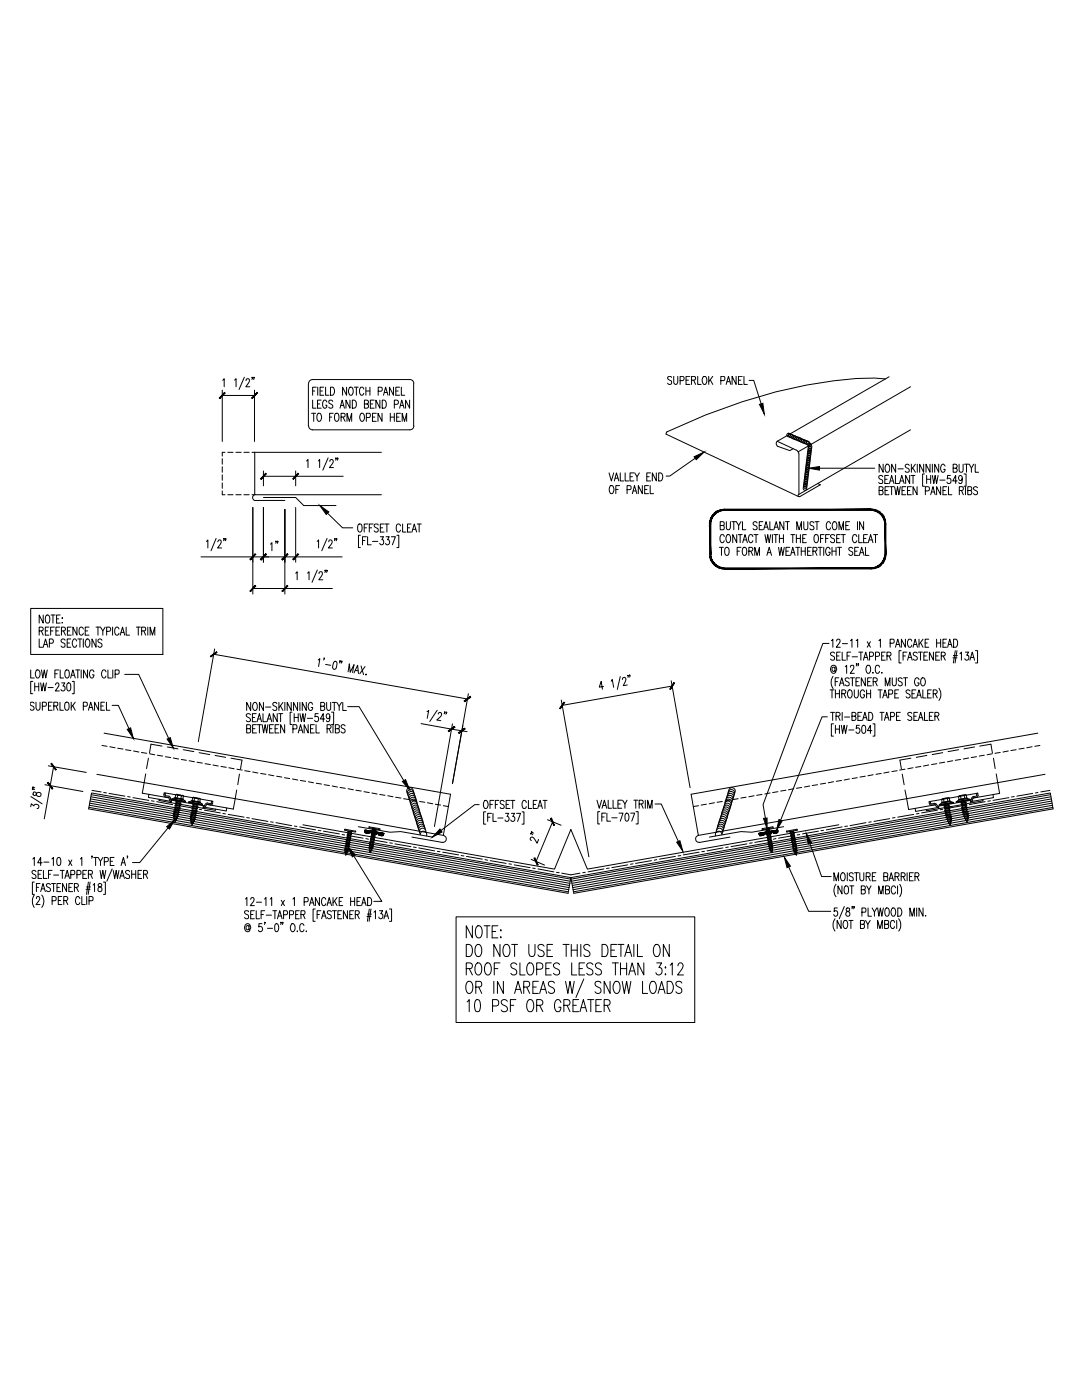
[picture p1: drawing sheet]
<svg xmlns="http://www.w3.org/2000/svg" width="216mm" height="279mm" viewBox="0 0 216 279" stroke-linecap="round" stroke-linejoin="round" font-family="sans-serif">
<g fill="none" stroke="#000" stroke-width=".2">
<path d="M44.4 77.9v10.2M44.4 78.9h6.4M44.4 75.9l.3-.3v1.6M46.8 75.9l.3-.3v1.6M48.8 75.3l-1.1 2.4M49.1 76l.2-.4h.3l.2 .3a1.73 1.73 0 0 1-.7 1.3h.8M50.4 75.3h-.2h.2l-.2 .4M50.7 75.3h-.1h.1l-.1 .4M50.8 77.9v10.2M61.5 76.6l.1 8.4a.78 .78 0 0 0 .8 .8h19.4M62.4 79.9v1.6h.7M62.4 78h.4"/>
<path d="M63.1 77.3h-.7v1.6M63.4 77.3v1.6M63.9 78h.4M64.1 79.9h-.7v1.6h.7M64.6 77.3h-.7v1.6h.7M65 77.3v1.6h.6M65.9 77.3h.4a.95 .95 0 0 1 0 1.6h-.4zM69.2 77.3v1.6l-.8-1.6v1.6M69.8 77.3h.3a1.08 1.08 0 0 1 0 1.6h-.2a1.14 1.14 0 0 1-.1-1.6zM69.8 79.9v1.6l-.8-1.6v1.6M70.3 79.9a.84 .84 0 0 1 .9 .5 .84 .84 0 0 1-.3 1l-.6 .1zM70.7 77.3h.8"/>
<path d="M71.1 77.3v1.6M72.6 77.7a.44 .44 0 0 0-.6-.4 .44 .44 0 0 0-.3 .6l.3 .9 .3 .1 .3-.4M73 78h.8M73 77.3v1.6M73.8 77.3v1.6M74.7 79.9h-.8v1.6h.8M75.5 78.1l.7-.2-.1-.6h-.6v1.6M75.8 79.9v1.6l-.8-1.6v1.6M76.3 79.9a.86 .86 0 0 1 .8 .5 .86 .86 0 0 1-.2 1l-.6 .1zM76.5 78.9l.4-1.6 .5 1.6M76.7 78.3h.5M78.5 77.3v1.6l-.8-1.6v1.6"/>
<path d="M79 78h.4M79.7 77.3h-.7v1.6h.7M80.1 77.3v1.6h.7M81.7 79.9v1.6l-.8-1.6v1.6M81.8 75.7h-19.4a.78 .78 0 0 0-.8 .8M81.8 75.7a.78 .78 0 0 1 .8 .8M82.5 76.6l.1 8.4a.78 .78 0 0 1-.8 .8M134 75.3a.46 .46 0 0 0-.8 0l.1 .4 .7 .4a.43 .43 0 0 1-.2 .6h-.3l-.3-.2M134.4 75.1v1.2a.41 .41 0 0 0 .2 .4 .41 .41 0 0 0 .5-.1l.1-.3v-1.2M135.7 76l.7-.1 .1-.3-.1-.4-.7-.1v1.6M136.9 75.9h.5M137.7 75.1h-.8v1.6h.8"/>
<path d="M138 75.9l.7-.1 .1-.6-.8-.1v1.6M138.4 75.9l.4 .8M139.2 75.1v1.6h.7M140.2 75.3l.2-.2a.88 .88 0 0 1 .7 .7 .88 .88 0 0 1-.3 .8l-.4 .1-.2-.2-.1-.4zM141.4 75.1v1.6M141.7 75.8l.5 .9M142.2 75.1l-.8 1.1M143.8 76l.8-.1v-.7l-.8-.1v1.6M144.9 76.7l.5-1.6 .4 1.6M145.1 76.2h.6M146.9 75.1v1.6l-.8-1.6v1.6M147.3 75.9h.5"/>
<path d="M148.1 75.1h-.8v1.6h.8M148.4 75.1v1.6h.7M149.5 75.9h.9l1.5 4.7M176.7 75.6a54.2 54.2 0 0 0-15.8 1.2 116.8 116.8 0 0 0-27.9 9.4M177.4 75.2l-22.3 12.9 3.8 1.7M181.7 77.2l-22.5 13M44.4 98v.7h.5M44.4 91.5v1.1M44.4 93.1v1.1M44.4 94.8v1.1M44.4 96.4v1.1M44.9 90.3h-.5v.7"/>
<path d="M45.5 90.3h1M45.5 98.7h1M47.1 90.3h1M47.1 98.7h1M48.7 90.3h1M48.7 98.7h1M50.3 98.7h.5a.61 .61 0 0 0-.4 .6 .61 .61 0 0 0 .4 .6h6M50.3 90.3h25.8M50.8 90.3v8.4h25.3M52.6 99.3h6.4l1.6 1.6h6.4M52.6 95.1h15.9M52.6 94v3"/>
<path d="M59 94v3M61.2 92l.3-.3v1.6M62.2 82.5h.8M62.6 82.5v1.6M63.4 80.6h.4M63.4 82.5h.2a.74 .74 0 0 1 .6 .4 .74 .74 0 0 1-.1 .8l-.3 .4a.91 .91 0 0 1-.4-1.6zM63.5 92l.3-.3v1.6M65.2 80.2l-.2-.3a.88 .88 0 0 0-.7 .6 .88 .88 0 0 0 .3 .9l.4 .1 .2-.2v-.4h-.2M65.5 91.4l-1.1 2.4M65.8 83.2h.4M65.8 92.1l.2-.4 .4 .1v.5l-.7 1h.8M66.4 80.1a.44 .44 0 0 0-.4-.3 .44 .44 0 0 0-.4 .3l.1 .4 .6 .3 .1 .5a.47 .47 0 0 1-.8 0"/>
<path d="M66.5 82.5h-.7v1.6M67 82.5h.1a.46 .46 0 0 1 .5 .6l-.1 .7-.2 .3a.91 .91 0 0 1-.3-1.6zM67.1 91.5h-.1h.1l-.1 .3M67.4 91.5h-.1h.1l-.1 .3M67.8 81.5l.5-1.6 .4 1.6M68 80.9h.6M68.1 83.2h.6l.1-.6-.7-.1v1.6M68.4 83.2l.5 .9M69.2 84.1v-1.6l.5 1.6 .5-1.6v1.6M72 82.5h.1a.86 .86 0 0 1 .7 .6 .86 .86 0 0 1-.3 .9l-.4 .1a1.14 1.14 0 0 1-.1-1.6zM72.7 80.6l.8-.1v-.5l-.3-.1h-.5v1.6l.8-.2v-.5l-.3-.2M73.1 83.3l.7-.1v-.7h-.7v1.6"/>
<path d="M73.9 80.6h.5M74.3 83.2h.5M75.1 82.5h-.8v1.6h.8M76.2 82.5v1.6l-.8-1.6v1.6M77.9 83.2h.8M77.9 82.5v1.6M78.7 80.7l.7-.1v-.6l-.2-.1h-.5v1.6M78.7 82.5v1.6M79.1 83.2h.5M79.7 81.5l.5-1.6 .4 1.6M79.9 82.5h-.8v1.6h.8M79.9 80.9h.6"/>
<path d="M80.2 84.1v-1.6l.5 1.6 .4-1.6v1.6M121.5 94.4l.5 1.6 .5-1.6M121.8 97l.4-.1a1.08 1.08 0 0 1 0 1.6 .92 .92 0 0 1-.4-1.5zM122.6 96l.4-1.6 .5 1.6M122.8 95.4h.5M122.9 97.7h.4M123.6 96.9h-.7v1.6M123.8 94.4v1.6h.6M124.7 94.4v1.6h.7M125.1 97.7h.7l.1-.7-.8-.1v1.6M125.7 95.1h.5M126.2 98.5l.4-1.6 .5 1.6"/>
<path d="M126.4 98h.5M126.5 94.4h-.8v1.6h.8M126.6 94.4l.5 .7v.9M127.6 94.4l-.5 .7M128.2 96.9v1.6l-.8-1.6v1.6M128.6 97.7h.5M129.1 95.1h.4M129.4 96.9h-.8v1.6h.8M129.7 96.9v1.6h.7M129.8 94.4h-.7v1.6h.7M131 94.4v1.6l-.8-1.6v1.6M131.4 94.4a.8 .8 0 0 1 .9 .8 .8 .8 0 0 1-.9 .8z"/>
<path d="M132.9 86.6l26.5 12.5M133.1 86.2l-.2 .4M138.7 91.5l-5.1 3.5h-.7M155.1 89l2.5 .9 .7-.4M155.1 88l-.2 .5 .2 .5M158.9 89.8l.4 .5 .1 .3v8.1M163.1 96.5l.6 .2-4.1 2.4M163.5 93.4h11M175.4 97.9l.7-.1 .1-.2-.1-.3-.7-.2v1.6h.5l.3-.3v-.2l-.3-.3M176.1 95.1v-.1a.44 .44 0 0 0-.5-.1 .44 .44 0 0 0-.3 .4l.8 .7v.4l-.5 .1-.3-.2M176.2 92.6v1.6l-.8-1.6v1.6M176.6 95.6h.4"/>
<path d="M176.6 97.9h.5M176.9 92.7v-.1a.88 .88 0 0 1 .7 .7 .88 .88 0 0 1-.3 .9h-.4a1.08 1.08 0 0 1 0-1.5zM177.3 94.9h-.7v1.6h.7M177.4 97.1h-.8v1.6h.8M177.5 96.5l.4-1.6 .5 1.6M177.5 97.1h.8M177.7 96h.5M177.9 97.1v1.6M178.5 97.1l.3 1.6 .3-1.6 .3 1.6 .2-1.6M178.7 94.9v1.6h.7M178.7 92.6v1.6l-.8-1.6v1.6M179.2 93.6h1"/>
<path d="M179.5 96.5l.4-1.6 .5 1.6M179.6 96h.6M180 97.9h.5M180.7 97.1h-.7v1.6h.7M181.1 97.9h.5M181.4 92.9a.4 .4 0 0 0-.6-.2 .4 .4 0 0 0 .1 .7l.3 .1a.43 .43 0 0 1 .1 .7 .43 .43 0 0 1-.7-.2M181.5 94.9v1.6l-.8-1.6v1.6M181.7 85.8l-22.3 12.9-.1 .3 .3 .1M181.8 94.9h.8M181.8 97.1h-.7v1.6h.7M181.8 92.6v1.6M182.1 93.4l.6 .8"/>
<path d="M182.2 94.9v1.6M182.7 92.6l-.9 1.1M183 97.1v1.6l-.8-1.6v1.6M183 92.6v1.6M184.3 92.6v1.6l-.8-1.6v1.6M184.5 94.6h-.4v2.4h.4M184.6 98l.8-.1v-.7l-.8-.1v1.6M184.9 95.6h.8M184.9 94.9v1.6M185.6 92.6v1.6l-.8-1.6v1.6M185.7 98.7l.5-1.6 .4 1.6M185.7 94.9v1.6"/>
<path d="M185.9 98.2h.5M186 94.9l.3 1.6 .3-1.6 .3 1.6 .3-1.6M186 92.6v1.6M187.3 92.6v1.6l-.8-1.6v1.6M187.5 95.8h1.1M187.7 97.1v1.6l-.8-1.6v1.6M188.2 97.9h.4M188.6 93l-.3-.4h-.3a1.1 1.1 0 0 0 0 1.6 .46 .46 0 0 0 .6-.5h-.3M188.9 97.1h-.7v1.6h.7M189.3 97.1v1.6h.6M189.6 94.9h-.5l-.1 .7a.48 .48 0 0 1 .6 .1 .48 .48 0 0 1 0 .6 .48 .48 0 0 1-.6 .1v-.2M190.2 93.4h.7l.1-.4-.3-.4h-.5v1.6h.7l.1-.5-.3-.3"/>
<path d="M191 96h-.9l.6-1.1v1.6M191.4 92.6v1.4l.3 .2 .4-.2 .1-1.4M191.4 97.9l.7-.1 .1-.5-.8-.2v1.6M191.8 97.9l.4 .8M192 95.4l-.2 .4a.45 .45 0 0 1-.6-.4 .45 .45 0 0 1 .6-.4l.2 .4a.74 .74 0 0 1-.5 1.1l-.2-.2M192.3 94.6h.5v2.4h-.5M192.5 92.6h.8M192.6 97.1v1.6M192.9 92.6v1.6M193.1 97.9l.7-.1 .1-.2-.1-.3-.7-.2v1.6h.7l.1-.5-.3-.3M193.4 92.6l.4 .8v.8M194.3 92.6l-.5 .8"/>
<path d="M194.6 92.6v1.6h.7M195.1 97.3a.42 .42 0 0 0-.6-.2 .42 .42 0 0 0-.2 .6l.5 .3a.42 .42 0 0 1 .1 .7 .42 .42 0 0 1-.6-.2M40.1 111.1h13.5M41.2 108l.3-.2v1.6M43.1 107.5l-1 2.4M43.5 108.1v-.2a.35 .35 0 0 1 .6-.1 .35 .35 0 0 1 0 .5l-.7 1.1h.8M44.7 107.5h-.1h.1l-.1 .4M45.1 107.5h-.2h.2l-.2 .4M50.4 117.4h15.9M50.4 101.3v17.2M52.6 111.1h15.7M52.6 101.3v10.9"/>
<path d="M54 108.6l.3-.3v1.6M55.1 108l-.1 .4M55.4 108v.4M56.8 101.7v16.8M59 114.4l.3-.3v1.6M59 101.3v10.9M61.4 114.4l.3-.3v1.6M63.3 108l.3-.2v1.6M63.3 113.8l-1 2.4M63.7 114.5l.2-.4h.3l.1 .3a1.73 1.73 0 0 1-.7 1.3h.8M64.9 113.8h-.1h.1l-.1 .4M65.3 113.8h-.2h.2l-.2 .4"/>
<path d="M65.3 107.5l-1.1 2.4M65.3 102.4l3.1 2.9h2M65.6 108.1l.2-.3h.3l.2 .2-.2 .6-.6 .8h.8M66.9 107.5h-.2h.2l-.2 .4M67.2 107.5h-.1h.1l-.1 .4M71.6 104.6h.1a.46 .46 0 0 1 .5 .6v.6l-.3 .4a.91 .91 0 0 1-.3-1.6zM71.9 106.8h-.4v2.5h.4M72.3 107.9h.5M72.7 105.3h.4M73.1 107.1h-.8v1.6M73.3 107.1v1.6h.8M73.4 104.6h-.7v1.6"/>
<path d="M73.7 105.3h.5M74.3 108h1.1M74.5 104.6h-.8v1.6M75.5 104.8l-.3-.2h-.4l-.1 .2 .1 .4 .6 .4a.43 .43 0 0 1-.2 .6h-.2l-.3-.3M75.9 107.1h.6l-.3 .6a.49 .49 0 0 1 .3 .6 .49 .49 0 0 1-.6 .3l-.1-.2M75.9 105.3h.5M76.7 104.6h-.8v1.6h.8M76.8 104.6h.8M77 107.1h.7l-.4 .6a.48 .48 0 0 1 .4 .7 .48 .48 0 0 1-.7 .2l-.1-.2M77.2 104.6v1.6M78.1 107.1h.8l-.6 1.6M79.2 106.8h.4v2.5h-.4"/>
<path d="M79.9 105a.44 .44 0 0 0-.5-.4 .44 .44 0 0 0-.3 .6l.2 .9 .3 .1 .3-.4M80.3 104.6v1.6h.7M81.3 105.3h.4M82 104.6h-.7v1.6h.7M82.2 106.2l.5-1.6 .4 1.6M82.4 105.6h.6M83.3 104.6h.8M83.6 104.6v1.6M143.5 109.2h.8M143.7 104.9l.7-.1v-.6l-.7-.1v1.6h.7l.1-.5-.2-.3M144 109.2v1.6M144.5 107.1a.44 .44 0 0 0-.5-.4 .44 .44 0 0 0-.3 .6l.2 .9 .4 .1 .2-.4"/>
<path d="M144.7 109.4a.45 .45 0 0 1 .6-.1 .45 .45 0 0 1 .2 .5l-.1 .8-.3 .2a.89 .89 0 0 1-.4-1.4zM144.9 104.1l.1 1.4 .3 .2h.3l.1-.4v-1.2M145.1 106.7h.1a.78 .78 0 0 1 .5 1.2l-.3 .4a.91 .91 0 0 1-.3-1.6zM146 104.1h.8M146.4 104.1v1.6M146.9 104.1l.5 .8v.8M147 106.7v1.6l-.8-1.6v1.6M147.1 110h.5M147.3 106.7h.8M147.7 106.7v1.6M147.9 109.2h-.8v1.6M147.9 104.1l-.5 .8"/>
<path d="M148.2 104.1v1.6h.6M148.2 109.4a.45 .45 0 0 1 .6-.1 .45 .45 0 0 1 .2 .5l-.1 .8-.2 .2a.89 .89 0 0 1-.5-1.4zM148.2 108.3l.5-1.6 .4 1.6M148.4 107.8h.6M149.4 110l.7-.1 .1-.2-.1-.3-.7-.2v1.6M149.8 110l.4 .8M150.2 107.1a.46 .46 0 0 0-.5-.4 .46 .46 0 0 0-.4 .6v.4l.3 .5 .3 .1 .3-.4M150.4 106.7h.8M150.6 110.8v-1.6l.5 1.6 .4-1.6v1.6M150.9 106.7v1.6M151.1 104.4a.4 .4 0 0 0-.7-.2 .4 .4 0 0 0 .1 .6l.4 .2a.43 .43 0 0 1 .1 .7 .43 .43 0 0 1-.7-.2M151.5 104.9h.4"/>
<path d="M152.2 104.1h-.7v1.6h.7M152.4 105.7l.5-1.6 .4 1.6M152.6 105.2h.5M152.6 106.7l.3 1.6 .3-1.6 .3 1.6 .3-1.6M153 110.8l.5-1.6 .5 1.6M153.2 110.3h.6M153.6 104.1v1.6h.7M154.1 106.7v1.6M154.4 105.7l.5-1.6 .4 1.6M154.4 106.7h.8M154.6 105.2h.6M154.8 106.7v1.6"/>
<path d="M155.3 109.2l.3 1.6 .3-1.6 .3 1.6 .3-1.6M155.5 106.7v1.6M155.5 107.5h.8M156.3 106.7v1.6M156.4 104.1v1.6l-.8-1.6v1.6M156.7 104.1h.8M156.8 110h.5M157.1 104.1v1.6M157.6 109.2h-.8v1.6h.8M157.8 110.8l.4-1.6 .5 1.6M157.8 106.7h.8M157.9 110.3h.6"/>
<path d="M158.2 106.7v1.6M158.8 109.2h.8M158.9 107.5h.8M158.9 106.7v1.6M159 105.7v-1.6l.5 1.6 .4-1.6v1.6M159.2 109.2v1.6M159.7 106.7v1.6M159.9 110h.8M159.9 109.2v1.6M160.2 107.5h.4M160.4 104.1v1.4l.3 .2 .4-.2 .1-1.4M160.7 109.2v1.6"/>
<path d="M160.9 106.7h-.7v1.6h.7M161.1 110h.5M161.9 109.2h-.8v1.6h.8M162.2 110l.7-.1 .1-.5-.8-.2v1.6M162.4 104.4a.44 .44 0 0 0-.4-.3 .44 .44 0 0 0-.4 .3l.1 .3 .6 .3 .1 .3-.1 .4h-.6l-.1-.2M162.6 106.7h.2a.46 .46 0 0 1 .5 .6l-.1 .7-.2 .3a.91 .91 0 0 1-.4-1.6zM162.6 110l.4 .8M162.6 104.1h.8M163 104.1v1.6M163.3 109.2h.8M163.6 109.2v1.6M163.7 107.5h.5"/>
<path d="M164.4 109.2v1.6M164.5 106.7h-.8v1.6M164.7 107.5h.5M165.5 106.7h-.8v1.6M165.6 109.6l-.3-.4a.87 .87 0 0 0-.4 1.4l.2 .2h.4l.1-.6h-.3M165.7 104.5l-.2-.4a.9 .9 0 0 0-.7 .7 .9 .9 0 0 0 .3 .9h.5l.1-.4M166 109.2v1.6M166 110h.8M166.3 104.2l.1-.1a.91 .91 0 0 1 .4 1.6h-.1a.74 .74 0 0 1-.7-.4 .74 .74 0 0 1 .1-.8zM166.5 106.9l-.2-.2h-.5l-.1 .2 .1 .4 .5 .2a.43 .43 0 0 1 .1 .7 .43 .43 0 0 1-.7-.2M166.8 109.2v1.6M166.9 107.5h.5"/>
<path d="M167.1 109.2h.8M167.4 105.7v-1.6l.5 1.6 .4-1.6v1.6M167.5 109.2v1.6M167.7 106.7h-.8v1.6h.8M167.9 106.7h.8M168.3 106.7v1.6M168.8 104.9h.4M169.5 104.1h-.7v1.6h.7M170.2 109.4a.41 .41 0 0 0-.6-.2 .41 .41 0 0 0-.2 .5l.5 .4a.42 .42 0 0 1 .1 .7 .42 .42 0 0 1-.6-.2M170.5 110h.5M171 107.1a.46 .46 0 0 0-.6-.4 .46 .46 0 0 0-.3 .6v.4l.2 .5 .4 .1 .3-.4M171.1 104.1v1.6"/>
<path d="M171.3 109.2h-.8v1.6h.8M171.4 106.7v1.6h.7M171.5 110.8l.4-1.6 .5 1.6M171.6 110.3h.6M172.3 104.1v1.6l-.8-1.6v1.6M172.3 107.5h.5M172.7 109.2v1.6h.7M173.1 106.7h-.8v1.6h.8M173.3 108.3l.4-1.6 .5 1.6M173.4 107.8h.6M174.3 106.7h.8M174.7 106.7v1.6"/>
<path d="M6.1 133.7v1.6h.7M6.1 121.4h26.4v9.2h-26.4zM6.5 136h-.4v2.4h.4M6.9 136.3v1.6M6.9 137h.8M7.3 133.7h.1a.86 .86 0 0 1 .7 .7 .86 .86 0 0 1-.4 .8l-.3 .1a1.14 1.14 0 0 1-.1-1.6zM7.7 136.3v1.6M7.8 125.9l.7-.1 .1-.5-.3-.1h-.5v1.6M7.8 127.5v1.7h.7M8.1 136.3l.3 1.6 .3-1.6 .3 1.6 .3-1.6M8.2 125.9l.4 .9M8.3 133.7l.2 1.6 .3-1.6 .3 1.6 .3-1.6"/>
<path d="M8.6 122.7v1.6l-.8-1.6v1.6M8.6 129.2l.5-1.7 .5 1.7M8.8 128.6h.6M9 125.9h.5M9.3 122.8l.1-.1a.91 .91 0 0 1 .3 1.6h-.1a.46 .46 0 0 1-.6-.5zM9.6 137.2h1M9.8 125.2h-.8v1.6h.8M9.8 128.4l.7-.1 .2-.2-.2-.5-.7-.1v1.7M10.1 125.9h.5M10.2 122.7h.8M10.6 122.7v1.6M10.9 125.2h-.8v1.6"/>
<path d="M11 134.5h.4M11.1 136.7l.1-.2a.36 .36 0 0 1 .5-.1 .36 .36 0 0 1 0 .5l-.7 1h.8M11.2 125.9h.4M11.3 123.5h.4M11.7 133.7h-.7v1.6M11.9 125.2h-.7v1.6h.7M12 133.7v1.6h.7M12 122.7h-.7v1.6h.7M12.3 125.9l.6-.1 .2-.2-.2-.4h-.6v1.6M12.3 136.3h.6l-.3 .6a.46 .46 0 0 1 .4 .7 .46 .46 0 0 1-.8 0M12.3 123.4h.2zM12.4 124.2v.1z"/>
<path d="M12.6 125.9l.5 .9M13 127.8l-.1-.2a.43 .43 0 0 0-.5-.1 .43 .43 0 0 0-.2 .4l.6 .5a.43 .43 0 0 1 .1 .7 .43 .43 0 0 1-.7-.2M13.2 133.7h.1a.46 .46 0 0 1 .5 .6l-.1 .8-.2 .2a.91 .91 0 0 1-.3-1.6zM13.4 128.3h.5M13.4 125.9h.5M13.5 136.4l.3-.1a1.11 1.11 0 0 1 0 1.6h-.1a1.25 1.25 0 0 1-.2-1.5zM14.1 135.3l.4-1.6 .5 1.6M14.1 127.5h-.7v1.7h.7M14.2 125.2h-.8v1.6h.8M14.3 134.8h.5M14.4 136h.4v2.4h-.4M15.1 133.7h.8"/>
<path d="M15.3 127.9a.4 .4 0 0 0-.2-.3 .4 .4 0 0 0-.4 0 1.14 1.14 0 0 0 .1 1.6 .45 .45 0 0 0 .5-.5M15.4 125.2v1.6l-.9-1.6v1.6M15.5 133.7v1.6M15.5 127.5h.8M15.9 127.5v1.7M16.2 133.7v1.6M16.6 125.5a.44 .44 0 0 0-.5-.3 .44 .44 0 0 0-.3 .5l.1 .8a.4 .4 0 0 0 .4 .3 .4 .4 0 0 0 .3-.4M16.6 127.5v1.7M17 125.9h.5M17.3 127.6l.1-.1a.94 .94 0 0 1 .3 1.6l-.1 .1a.94 .94 0 0 1-.3-1.6zM17.5 133.7v1.6l-.8-1.6v1.6M17.8 125.2h-.8v1.6h.8"/>
<path d="M18.7 134.1a.46 .46 0 0 0-.5-.4 .46 .46 0 0 0-.3 .6l.1 .8 .2 .2 .4-.1 .1-.3v-.2h-.3M19.2 127.5v1.7l-.8-1.7v1.7M19.2 125.2h.8M19.5 125.2v1.6M20.1 125.2l.4 .7v.9M20.3 127.8a.4 .4 0 0 0-.6-.2 .4 .4 0 0 0 .1 .6l.3 .2a.43 .43 0 0 1 .1 .7 .43 .43 0 0 1-.7-.2M21 125.2l-.5 .7M21.2 134.1a.46 .46 0 0 0-.6-.4 .46 .46 0 0 0-.3 .6v.4l.2 .5 .4 .1 .3-.4M21.3 126l.7-.1 .1-.2-.1-.5h-.7v1.6M21.5 133.7v1.6h.8M22.5 125.2v1.6M22.5 133.7v1.6"/>
<path d="M23 134.5h.7v-.8h-.7v1.6M23.7 125.5a.44 .44 0 0 0-.5-.3 .44 .44 0 0 0-.3 .5l.2 1a.38 .38 0 0 0 .4 0 .38 .38 0 0 0 .2-.3M24 126.8l.5-1.6 .4 1.6M24.2 126.2h.5M24.9 134.6h2.8l5.9 12.7M25.2 125.2v1.6h.7M27.2 125.2h.8M27.6 125.2v1.6M28.3 125.9l.7-.1v-.6h-.7v1.6M28.7 125.9l.4 .9M29.5 125.2v1.6M30 126.8v-1.6l.4 1.6 .5-1.6v1.6"/>
<path d="M42.7 130.6l50.6 8.9M42.8 129.5l-3.2 18.5M63.5 131.7l.3-.2-.2 1.5M64.7 131.4l-.2 .3M65 132.6l1 .2M66.7 132.1l.3-.1a.71 .71 0 0 1 .2 1l-.3 .5-.5-.1v-.6zM67.9 131.9h-.1v-.1l.1 .3-.2 .2M68.2 132v-.1v.2l-.1 .2M69.5 134.1l.2-1.6 .2 1.7 .7-1.6-.3 1.6M70.6 134.3l.8-1.5 .1 1.6M70.9 133.8l.5 .1M72 132.9l.5 1.7"/>
<path d="M72.8 133l-1 1.5M73 134.6h.1l-.1 .1zM93.5 138.4l-3.2 18 2.1-11.6M112 139.7l5.5 31.3M120.4 137l-.8 .1 .4-1.1 .2 1.6M121.9 135.9l.3-.3 .3 1.6M123.8 135l-.6 2.6M124.2 135.6l.1-.3 .3-.1 .3 .4-.5 1.2 .8-.1M125.3 134.8v.4M125.7 134.8l-.1 .3M133.9 135.9l3.8 21.3M134.1 136.9l-21.9 3.9"/>
<path d="M165.4 128.4h-1.2l-11.9 32.2 .4 2.7M165.6 137.7h.8M165.9 127.9l.3-.3v1.6M166 137.7v1.6M166.2 135a2.14 2.14 0 0 0 0 2.4M166.5 130.4a.46 .46 0 0 0-.8 0l.1 .4 .6 .3 .1 .4a.46 .46 0 0 1-.8 0M166.6 133.4l-.2-.2a.39 .39 0 0 0-.4 .4 .39 .39 0 0 0 .5 .3l.1-.2M166.6 133.2l.1 .8a.66 .66 0 0 0 .2-.9 .66 .66 0 0 0-.8-.3 .66 .66 0 0 0-.4 .9 .6 .6 0 0 0 .4 .6 .6 .6 0 0 0 .7-.2M166.7 136h.4M166.7 137.7v1.6M166.7 138.4h.8M166.9 127.9l.3-.3 .4 .1v.5l-.7 1h.8"/>
<path d="M166.9 130.9h.5M167.4 135.3h-.7v1.6M167.5 136.9l.5-1.6 .4 1.6M167.5 137.7v1.6M167.7 130.1h-.8v1.7h.8M167.7 136.3h.6M168 138.4h.6l.1-.6-.7-.1v1.6M168 130.1v1.7h.7M168.1 128.5h1M168.4 138.4l.4 .9M168.7 133.1l.2-.3v1.6M169 130.9h.5"/>
<path d="M169.2 137.9l.2-.2a.88 .88 0 0 1 .7 .6 .88 .88 0 0 1-.3 .9l-.4 .1-.2-.3-.1-.3zM169.4 135.5a.46 .46 0 0 0-.8 0l.2 .4 .6 .3v.5a.46 .46 0 0 1-.8 0M169.7 127.9l.3-.3v1.6M169.7 133.2l.2-.4h.4l.1 .3a1.73 1.73 0 0 1-.7 1.3h.8M169.7 135.3h.8M169.7 130.1h-.7v1.7M170 131.1h1.1M170.1 135.3v1.6M170.5 137.7v1.3l.3 .3a.43 .43 0 0 0 .5-.5v-1.1M170.8 136h.4M170.8 127.9l.3-.3v1.6M171 132.5h-.2h.2l-.2 .4"/>
<path d="M171.3 132.5h-.1h.1l-.1 .4M171.4 130.1h.8M171.5 135.3h-.7v1.6h.7M171.8 130.1v1.7M172.3 131.8l.4-1.7 .5 1.7M172.5 131.2h.5M172.5 138.1a.44 .44 0 0 0-.5-.4 .44 .44 0 0 0-.4 .6l.1 .6 .3 .4h.2l.3-.3v-.3h-.3M172.7 135.3v1.6l-.8-1.6v1.6M172.9 138.4h.8M172.9 137.7v1.6M173 132.8h.4a1.08 1.08 0 0 1 0 1.6h-.3a1.14 1.14 0 0 1-.1-1.6zM173 128.1l.7 1.1"/>
<path d="M173.1 136h.5M173.5 131l.7-.1 .1-.2-.1-.5-.7-.1v1.7M173.7 128.1l-.7 1.1M173.7 137.7v1.6M173.9 135.3h-.8v1.6h.8M174.2 134.2v.2zM174.2 136l.8-.1v-.5l-.3-.1h-.5v1.6M174.7 136l.3 .9M174.7 131h.5l.3-.2-.1-.6-.7-.1v1.7M175.2 137.7h.8M175.4 127.9l.3-.3v1.6M175.5 133.2a.44 .44 0 0 0-.5-.4 .44 .44 0 0 0-.3 .6l.2 .9 .3 .1 .3-.4"/>
<path d="M175.6 137.7v1.6M175.9 130.9h.4M176 134.2v.2zM176.1 139.3l.5-1.6 .5 1.6M176.3 138.7h.6M176.6 136.9v-1.6l.5 1.6 .5-1.6v1.6M176.6 130.1h-.7v1.7h.7M177 130.9l.7-.1v-.6l-.7-.1v1.7M177.3 138.5l.7-.1 .1-.6-.8-.1v1.6M177.4 130.9l.4 .9M177.6 128.4l.7-.1v-.7h-.7v1.6M178 135.3l.1 1.4 .3 .2 .3-.1 .1-.4v-1.1"/>
<path d="M178.5 138.4h.5M178.7 129.2l.4-1.6 .5 1.6M178.8 128.6h.6M179.3 137.7h-.8v1.6h.8M179.8 129.9h-.4v2.4h.4M180 135.5a.41 .41 0 0 0-.6-.2 .41 .41 0 0 0 0 .6l.5 .3a.42 .42 0 0 1-.1 .6 .42 .42 0 0 1-.6-.1M180.2 130.9h.5M180.3 135.3h.8M180.7 127.6v1.6l-.8-1.6v1.6M180.7 135.3v1.6M181 130.1h-.8v1.7M181.1 131.8l.5-1.7 .4 1.7"/>
<path d="M181.3 131.2h.5M181.6 137.9a.41 .41 0 0 0-.5-.2 .41 .41 0 0 0-.3 .5l.6 .3a.42 .42 0 0 1 .1 .7 .42 .42 0 0 1-.7-.2M181.9 127.9a.44 .44 0 0 0-.5-.3 .44 .44 0 0 0-.3 .6v.5a.4 .4 0 0 0 .4 .5 .4 .4 0 0 0 .4-.5M182 138.4h.4M182.2 129.2l.4-1.6 .5 1.6M182.4 128.6h.5M182.7 137.7h-.7v1.6h.7M182.9 139.3l.5-1.6 .4 1.6M183 130.4a.4 .4 0 0 0-.6-.2 .4 .4 0 0 0 0 .6l.5 .3a.42 .42 0 0 1 0 .6 .42 .42 0 0 1-.7-.2M183.1 138.7h.6M183.2 130.1h.9M183.4 135.7l-.1-.2a.4 .4 0 0 0-.4-.2 .4 .4 0 0 0-.3 .4l-.1 .6a.46 .46 0 0 0 .4 .6 .46 .46 0 0 0 .5-.6h-.3"/>
<path d="M183.4 127.6v1.6M183.7 128.2l.5 1M183.7 130.1v1.7M183.9 135.4l.4-.1a1.1 1.1 0 0 1 0 1.6 .88 .88 0 0 1-.7-.7 .88 .88 0 0 1 .3-.8zM184.1 137.7v1.6h.7M184.2 127.6l-.8 1M184.3 130.9h.5M184.6 128.3h.4M185.1 130.1h-.8v1.7h.8M185.1 138.4h.5M185.3 127.6h-.7v1.6h.7M185.8 137.7h-.7v1.6h.7"/>
<path d="M186.2 138.4h.7l.1-.3-.1-.3-.7-.1v1.6M186.3 130.1v1.7l-.9-1.7v1.7M186.6 138.4l.4 .9M186.7 130.9h.5M186.9 128.3h.8M186.9 127.6v1.6M187.4 137.3a2.15 2.15 0 0 1 0 2.5M187.5 130.1h-.8v1.7h.8M187.7 127.6v1.6M187.8 130.9l.7-.1 .1-.4-.1-.2-.7-.1v1.7M188.2 128.3h.4M188.2 130.9l.4 .9"/>
<path d="M188.9 127.6h-.7v1.6h.7M189.1 129.2l.4-1.6 .5 1.6M189.3 128.6h.5M190.1 131.3h.9M190.2 130.8h.8M190.3 127.6h.4a1 1 0 0 1 0 1.6h-.4zM190.6 129.9l-.4 2.4M191 129.9l-.4 2.4M191.5 130.4l.3-.3v1.7M192.6 130.1h.7l-.4 .7a.46 .46 0 0 1 .4 .7 .46 .46 0 0 1-.8 0M193.5 131.8l.5-1.7 .5 1.7M193.7 131.2h.6"/>
<path d="M194.6 129.9h.5v2.4h-.5M6.2 159l2.2 1.4M6.5 157.4v.1v-.1l.4 .2M6.6 157.1l-.1 .1 .1-.1 .3 .1M6.7 158.1a.38 .38 0 0 0-.1 .4 .38 .38 0 0 0 .3 .3l.3-.2a.48 .48 0 0 1 .6-.5 .48 .48 0 0 1 .1 .8l-.5-.1-.2-.6zM6.8 140.3l-.3-.2-.4 .1-.1 .1v.3l.5 .3a.43 .43 0 0 1 .2 .7 .43 .43 0 0 1-.7-.1M7.2 140.1v1.2a.41 .41 0 0 0 .2 .4 .41 .41 0 0 0 .4 0l.2-.4v-1.2M8.5 140.9l.7-.1-.1-.6-.6-.1v1.6M9 156.6l7.5 1.4M9.6 152.8l7.6 1.3M9.7 140.9h.4M10.4 140.1h-.7v1.6h.7"/>
<path d="M10.7 153l-1.9 10.4M10.7 140.9l.8-.1v-.6l-.8-.1v1.6M11.2 140.9l.3 .8M12 140.1v1.6h.6M13.1 140.2l.1-.1a.46 .46 0 0 1 .6 .6l-.1 .8-.3 .2a.91 .91 0 0 1-.3-1.5zM14.2 140.1v1.6M14.5 140.8l.5 .9M15 140.1l-.8 1.1M16.6 140.9l.8-.1-.1-.6-.7-.1v1.6M17.6 141.7l.5-1.6 .5 1.6M17.8 141.2h.6M18 159.9l95.7 16.8"/>
<path d="M18.1 159.4l95.6 16.9M18.1 159l95.7 16.9M18.2 158.6l95.7 16.8M18.3 158.3l95.6 16.8-.5 3.2-95.7-16.9zM18.4 157.7l1.8 .3M19.7 140.1v1.6l-.8-1.6v1.6M20.1 140.9h.5M20.3 148.8l1.1 .1M20.7 158.1l.5 .2M20.8 146.3l69.1 12.2-1.4 8.2-69.2-12.2M20.9 140.1h-.8v1.6h.8M21.2 140.1v1.6h.7"/>
<path d="M21.7 158.3l3.2 .6M21.9 149l1.1 .2M22.4 140.8h1.2l2.1 4.6M23.5 149.3l1 .2M25 149.6l1.1 .2M25.5 159l.5 .1M26.5 159.2l3.2 .5M26.7 149.9l1 .2M28.2 150.2l1.1 .1M29.1 154.4l-.7 3.9 5.3 .9M29.6 151.3l-.4 2.1M29.7 158.5l-.1 .6 4.5 .8"/>
<path d="M29.8 150.4l1.1 .2M30.2 159.8l.6 .1M31.3 160l3.1 .6M31.4 150.7l1.1 .2M32.3 148.9l-2.2-.4-.3 1.8M32.7 158.6l.1-.4 .2 .1v.4M32.7 158.6l.3 .4M33 158.6l.1 .2M33 159.1l.7 .1 .1 .5 .3 .2M33 151l1.1 .2M33 158.3l9.2 1.6M33 158.8l.9 .2 .3 .7-.1 .5-2.4-.5v-.2"/>
<path d="M33.4 149.1l2.1 .4M34.2 159.5l2.8 .5zM34.2 159.7l6.4 1.1M34.3 159.4l.5-.1 1.8 .3 .4 .3zM34.6 151.3l1 .2M34.9 159.3l1.6 .3M34.9 159.2l1.6 .3M35 158.6v.6l1.5 .3 .1-.6-.1-.2-.3 .1M35.1 158.6l.2-.1 .2 .2M35.2 158.6l1.2 .2M35.3 159.8l-.1 .2M35.5 158.7l-.2 .6"/>
<path d="M35.5 158.7l.2-.1 .5 .2M35.5 159.7h-.4l.9 .1v.1M36.2 151.6l1 .1M36.2 158.8l-.1 .6M36.5 159.5h.1M36.6 149.6l2.1 .4M37 159.9h.1M37.7 151.8l1.1 .2M38.3 159.9l1.6 .3M38.3 159.8l1.6 .3M38.4 159.2l-.1 .6 1.6 .3 .1-.6-.2-.2-.2 .1M38.4 159.2l.3-.1 .1 .2-.1 .6"/>
<path d="M38.6 159.1l1.2 .3M38.9 159.3l.2-.1 .5 .2M39.3 152.1l1.1 .2M39.6 159.4l-.1 .6M39.7 150.2l2.2 .4M40.9 152.4l1.1 .2M42.5 152.7l1 .2M42.9 150.8l2.1 .3M44.1 153l1.1 .1M45.7 153.2l1 .2M46.1 151.3l2.2 .4-.3 1.7M47.2 157.7l-.6 3.8-5.3-1h.1"/>
<path d="M47.3 153.5l1 .2M47.8 154.5l-.4 2.1M48.8 153.8l1.1 .2M49.2 145.4l.7-.1 .1-.5-.3-.2h-.5v1.7h.5l.3-.2v-.5l-.3-.2M50 142.6a.45 .45 0 0 0-.5-.2 .45 .45 0 0 0-.4 .4l.8 .6 .1 .4a.51 .51 0 0 1-.9 0M50 140.2v1.6l-.8-1.6v1.6M50.4 143.2h.4M50.4 154.1l1.1 .2M50.4 145.4h.5M50.7 140.3l.1-.1a.89 .89 0 0 1 .3 1.5 .49 .49 0 0 1-.5 0 .49 .49 0 0 1-.2-.5v-.4zM51.1 142.4h-.7v1.6h.7M51.2 144.6h-.8v1.7h.8"/>
<path d="M51.3 144l.5-1.6 .4 1.6M51.3 144.6h.8M51.5 143.5h.5M51.8 144.6v1.7M52 154.4l1.1 .1M52.3 144.6l.3 1.7 .3-1.7 .3 1.7 .3-1.7M52.5 142.4v1.6h.7M52.6 140.2v1.6l-.8-1.6v1.6M53 141.1h1M53.3 144l.4-1.6 .5 1.6M53.5 143.5h.5M53.6 154.6l1 .2"/>
<path d="M53.8 145.4h.5M54.6 144.6h-.8v1.7h.8M54.9 145.4h.5M55.2 154.9l1 .2M55.2 140.4l-.1-.1a.44 .44 0 0 0-.4-.1 .44 .44 0 0 0-.3 .4l.2 .2 .5 .3 .1 .5a.46 .46 0 0 1-.8 0M55.3 142.4v1.6l-.8-1.6v1.6M55.6 142.4h.8M55.7 144.6h-.8v1.7h.8M55.7 140.2v1.6M56 140.9l.5 .9M56 142.4v1.6M56.5 140.2l-.8 1"/>
<path d="M56.8 155.2l1 .2M56.8 144.6v1.7l-.8-1.7v1.7M56.8 140.2v1.6M58.1 140.2v1.6l-.8-1.6v1.6M58.3 142.1h-.4v2.5h.4M58.4 155.5l1 .2M58.4 145.5l.8-.1v-.7l-.8-.1v1.7M58.7 143.2h.8M58.7 142.4v1.6M59.4 140.2v1.6l-.8-1.6v1.6M59.5 146.3l.5-1.7 .4 1.7M59.5 142.4v1.6"/>
<path d="M59.7 145.7h.6M59.8 142.4l.3 1.6 .3-1.6 .3 1.6 .3-1.6M59.8 140.2v1.6M59.9 155.8l1.1 .1M61.1 140.2v1.6l-.8-1.6v1.6M61.3 143.4h1.1M61.5 144.6v1.7l-.8-1.7v1.7M61.5 156l1.1 .2M62 145.4h.4M62.4 140.6l-.3-.4a.84 .84 0 0 0-.6 .8 .84 .84 0 0 0 .6 .8l.3-.4v-.2h-.3M62.7 144.6h-.7v1.7h.7M63.1 144.6v1.7h.6"/>
<path d="M63.1 156.3l1.1 .2M63.5 142.4h-.6v.6a.5 .5 0 0 1 .7 .5 .5 .5 0 0 1-.7 .4l-.1-.2M64 140.9l.7-.1 .1-.3-.1-.2-.7-.1v1.6l.7-.1 .1-.5-.3-.3M64.7 156.6l1 .2M64.8 143.5h-.9l.6-1.1v1.6M65.2 140.2v1.1l.3 .5a.43 .43 0 0 0 .5-.5v-1.1M65.3 145.4l.6-.1 .2-.2-.2-.4-.6-.1v1.7M65.6 145.4l.5 .9M65.8 143l-.2 .4a.44 .44 0 0 1-.5-.5 .44 .44 0 0 1 .5-.4l.2 .5a.74 .74 0 0 1-.5 1l-.2-.2M66.2 142.1h.4v2.5h-.4M66.3 156.9l1 .2M66.3 140.2h.8"/>
<path d="M66.4 144.6v1.7M66.7 140.2v1.6M66.9 145.4l.7-.1 .1-.5-.3-.2h-.5v1.7h.5l.3-.2v-.5l-.3-.2M67.2 140.2l.5 .7v.9M67.8 157.2l1.1 .1M68.1 140.2l-.4 .7M68.4 140.2v1.6h.7M68.9 144.9a.4 .4 0 0 0-.7-.2 .4 .4 0 0 0 .1 .6l.4 .2a.43 .43 0 0 1 .1 .7 .43 .43 0 0 1-.7-.2M69.4 141h2.3l8.9 14.8M69.5 157.4l1 .2M71 157.7l1.1 .2M72.6 158l1.1 .2"/>
<path d="M74.2 158.3l1.1 .2M75.8 158.6l1 .1M77.4 158.8l1 .2M78.9 159.1l1.1 .2M80.5 159.4l1.1 .2M82.1 159.7l1.1 .2M82.4 158a.66 .66 0 0 0-.8-.8 .66 .66 0 0 0-.3 1.1M82.6 158.4a.66 .66 0 0 0-.9-.8 .66 .66 0 0 0-.2 1.1M82.7 158.7a.66 .66 0 0 0-.8-.7 .66 .66 0 0 0-.3 1.1M82.8 159.1a.66 .66 0 0 0-.8-.7 .66 .66 0 0 0-.3 1.1M82.9 159.5a.66 .66 0 0 0-.8-.7 .66 .66 0 0 0-.3 1M83.1 159.9a.66 .66 0 0 0-.9-.8 .66 .66 0 0 0-.2 1.1"/>
<path d="M83.7 159.9l1.1 .2M84 144.4l9.2 1.6M85.2 142l.3-.2-.3 1.6M87.2 141.7l-1.4 2.3M87.4 142.5l.1-.2a.37 .37 0 0 1 .6 0 .37 .37 0 0 1-.1 .5l-.8 .9 .8 .1M88.8 142.1h-.1h.1l-.2 .4M89.1 142.2h-.1h.1l-.2 .3M90.3 144.5l-3.6 20.4M96.7 159.8l.1-.1a.9 .9 0 0 1 .6 .8 .9 .9 0 0 1-.4 .8 .76 .76 0 0 1-.5-1.1zM98.5 159.7h-.7v1.6M99.6 159.7h-.8v1.6M100.6 160a.44 .44 0 0 0-.4-.3 .44 .44 0 0 0-.4 .3l.1 .4 .6 .3 .1 .2-.1 .4h-.6l-.1-.2"/>
<path d="M101.8 159.7h-.8v1.6h.8M101.9 159.7h.8M102.3 159.7v1.6M105.4 159.7v1.6h.7M107.1 159.7h-.7v1.6h.7M108.4 159.7h.8M108.7 159.7v1.6M119.1 159.7l.5 1.6 .4-1.6M121.4 159.7v1.6h.6M122.3 159.7v1.6h.7M124.1 159.7h-.8v1.6h.8M124.2 159.7l.5 .8v.8"/>
<path d="M125.1 159.7l-.4 .8M126.5 159.7h.8M126.9 159.7v1.6M128.8 159.7v1.6M144.1 159.9l-1 .2M144.8 159.9a.66 .66 0 0 1 .9-.8 .66 .66 0 0 1 .2 1.1M144.9 159.5a.66 .66 0 0 1 .9-.7 .66 .66 0 0 1 .3 1M145.1 159.1a.66 .66 0 0 1 .8-.7 .66 .66 0 0 1 .3 1.1M145.2 158.7a.66 .66 0 0 1 .8-.7 .66 .66 0 0 1 .3 1.1M145.3 158.4a.66 .66 0 0 1 .8-.8 .66 .66 0 0 1 .3 1.1M145.4 158a.66 .66 0 0 1 .9-.8 .66 .66 0 0 1 .2 1.1M145.7 159.7l-1 .2"/>
<path d="M147.3 159.4l-1.1 .2M148.9 159.1l-1.1 .2M150.5 158.8l-1.1 .2M152 158.6l-1 .1M153.7 158.3l-1.1 .2M155.2 158l-1 .2M156.8 157.7l-1 .2M158.4 157.4l-1.1 .2M160 157.2l-1.1 .1M161.6 156.9l-1.1 .2M163.1 156.6l-1 .2M164.7 156.3l-1 .2"/>
<path d="M165.1 143.1h-1.1l-8.2 20.6M165.7 142.2h.8M166.1 142.2v1.6M166.3 144.5h-.4v2.4h.4M166.3 156l-1 .2M166.7 144.8v1.6M166.7 145.5h.8M166.8 142.9l.7-.1 .1-.5-.3-.1h-.5v1.6M167.2 142.9l.4 .9M167.5 144.8v1.6M167.9 144.8l.2 1.6 .3-1.6 .3 1.6 .3-1.6M167.9 155.8l-1 .1"/>
<path d="M168 142.2v1.6M168.5 143.1h1M169.4 145.7h1M169.5 155.5l-1.1 .2M170 142.9l.7-.1 .1-.2-.1-.3-.7-.1v1.6h.5l.3-.3v-.3l-.3-.3M171.1 155.2l-1.1 .2M171.2 142.9h.4M171.5 144.8h-.6l-.1 .6a.48 .48 0 0 1 .7 .1 .48 .48 0 0 1 0 .6 .48 .48 0 0 1-.7 .1v-.1M171.9 142.2h-.7v1.6h.7M172.1 143.8l.5-1.6 .4 1.6M172.1 144.8h.3a1.11 1.11 0 0 1 0 1.6h-.1a1.25 1.25 0 0 1-.2-1.6zM172.3 143.2h.6"/>
<path d="M172.7 154.9l-1.1 .2M173.3 142.2a.8 .8 0 0 1 .9 .8 .8 .8 0 0 1-.9 .8zM174 145.8h-.9l.6-1v1.6M174.2 144.5h.4v2.4h-.4M174.2 154.6l-1 .2M175.6 142.2h.8M175.8 154.4l-1 .1M176 142.2v1.6M176.5 143.8l.4-1.6 .5 1.6M176.6 143.2h.6M177.4 154.1l-1.1 .2M177.7 143l.7-.1 .1-.2-.1-.4-.7-.1v1.6"/>
<path d="M178.9 142.9h.5M179 153.8l-1 .2M179.6 142.2h-.7v1.6h.7M180 154.5l.4 2.1M180.6 153.5l-1.1 .2M180.6 157.7l.7 3.9 5.3-1M181.8 151.3l-2.2 .4 .3 1.7M181.9 142.4a.4 .4 0 0 0-.5-.2 .4 .4 0 0 0-.2 .5l.6 .4 .1 .5a.47 .47 0 0 1-.8 0M182.2 153.2l-1.1 .2M182.4 142.9h.4M183.1 142.2h-.7v1.6h.7M183.2 143.8l.5-1.6 .5 1.6"/>
<path d="M183.5 143.2h.5M183.8 153l-1.1 .1M184.5 142.2v1.6h.7M184.9 150.8l-2.1 .3M185.3 152.7l-1 .2M185.4 142.9h.5M186.2 142.2h-.8v1.6h.8M186.5 142.9l.7-.1 .2-.2-.2-.3-.7-.1v1.6M186.9 142.9l.5 .9M186.9 152.4l-1 .2M187.9 159.6l.1 .6M188.1 150.2l-2.1 .4"/>
<path d="M188.3 159.5l.1 .6M188.5 152.1l-1.1 .2M189 159.4l.1 .5M189.2 159.2l-1.1 .2M189.4 159.3l.1 .6-1.5 .3M189.5 159.3h-1l-.6 .3M189.6 159.9l-1.7 .3M190.1 151.8l-1.1 .2M190.8 160l.4-.3 1.9-.3 .5 .1zM191.3 149.6l-2.1 .4M191.7 151.6l-1.1 .1M191.8 159.5l-.1-.6-.3-.1-.1 .2 .1 .6"/>
<path d="M192.3 159.8l.3 .1 .2-.2-.9 .2v.1M192.4 158.8l.1 .6M192.4 158.7l.2-.1 .2 .1 .1 .6-1.5 .3M192.4 158.7h-.5l-.2 .2M192.6 159.9v.2M192.6 158.6l-1.1 .2M193 159.3l-1.7 .3M193 159.4l-1.6 .2M193.3 151.3l-1.1 .2M193.6 159.7l-6.3 1.2M193.8 159.6l-.1 .1M193.9 159.3l-.1 .4"/>
<path d="M194.1 159.7l-.3 .2M194.2 159l-.3 .3M194.3 159.2l-.3 .5M194.5 149.1l-2.2 .4M194.8 158.9l-.6 .1M194.8 151l-1 .2M194.8 159.1l-.6 .1M194.8 158.3l-9.2 1.6M194.9 158.7l-.1 .1M195.1 158.7v-.4h-.3l.1 .5M195.2 158.7l-.3 .4M195.5 148.9l2.2-.4 .3 1.8"/>
<path d="M196.1 159.6l.1 .2-2.5 .4v-.5M196.4 150.7l-1 .2M196.6 160l-3.2 .6M197.6 159.8l-.5 .1M198 150.4l-1 .2M198.1 158.6l.1 .6-4.5 .8M198.2 151.3l.4 2.1M198.8 154.4l.7 3.9-5.3 1M199.6 150.2l-1.1 .1M201.2 149.9l-1.1 .2M201.3 159.2l-3.2 .5M202.4 159l-.6 .1"/>
<path d="M202.8 149.6l-1.1 .2M204.4 149.3l-1.1 .2M205.9 149l-1 .2M206.1 158.3l-3.2 .6M207.1 146.3l-69.2 12.2 1.4 8.2 69.2-12.2M207.1 158.1l-.5 .2M207.5 148.8l-1 .1M209.5 157.7l-1.8 .3M209.6 158.6l-95.6 16.8M209.7 159l-95.7 16.9M209.8 159.4l-95.7 16.9M209.9 159.9l-95.7 16.8"/>
<path d="M6.1 161l.2-.6 .5 .4a.49 .49 0 0 1 .7-.2 .49 .49 0 0 1 .1 .7h-.2M6.5 171.4l.3-.3v1.6M6.8 176h-.3v2.5h.3M6.8 178.6a2.15 2.15 0 0 0 0 2.5M7.2 174a.4 .4 0 0 0-.7-.2 .4 .4 0 0 0 .1 .6l.4 .2a.43 .43 0 0 1 .1 .7 .43 .43 0 0 1-.7-.2M7.3 179.3v-.2a.36 .36 0 0 1 .5-.1 .36 .36 0 0 1 .1 .5l-.7 1h.8M7.3 177.1h.4M7.6 174.5h.5M8 176.3h-.7v1.6M8.1 177.9l.5-1.6 .4 1.6M8.3 177.4h.6M8.3 173.7h-.7v1.6h.7"/>
<path d="M8.3 178.6a1.98 1.98 0 0 1 0 2.5M8.4 172.2h-.9l.6-1.1v1.6M8.7 173.7v1.6h.7M8.7 172.1h1.1M9.7 174.5h.4M10.1 176.5a.42 .42 0 0 0-.6-.2 .42 .42 0 0 0-.2 .6l.6 .4a.42 .42 0 0 1 0 .6 .42 .42 0 0 1-.6-.2M10.3 176.3h.8M10.4 171.4l.3-.3v1.6M10.4 173.7h-.7v1.6M10.4 179.8l.7-.1 .1-.6-.3-.2h-.5v1.6M10.7 174.6h1M10.7 176.3v1.6"/>
<path d="M11.4 177.1h.4M11.5 171.2l.3-.1a1.11 1.11 0 0 1 0 1.6h-.1a1.25 1.25 0 0 1-.2-1.5zM11.6 179.7h.5M12 173.7h.8M12.1 176.3h-.7v1.6h.7M12.3 178.9h-.7v1.6h.7M12.4 173.7v1.6M12.7 179.7l.7-.1 .1-.2-.1-.4-.7-.1v1.6M12.9 175.3l.5-1.6 .5 1.6M13.1 174.8h.6M13.1 179.7l.4 .8M13.3 176.3v1.6l-.8-1.6v1.6"/>
<path d="M13.7 171.6l.6 1.1M13.7 177.1h.5M14.1 174.6l.8-.2-.1-.6-.7-.1v1.6M14.3 171.6l-.6 1.1M14.5 176.3h-.8v1.6h.8M14.8 177.1l.7-.1 .1-.2-.1-.4-.7-.1v1.6M15.2 177.1l.4 .8M15.4 174.6l.7-.2-.1-.6-.6-.1v1.6M15.9 179.3l-.3-.4a.78 .78 0 0 0-.5 1.2l.3 .4a.43 .43 0 0 0 .5-.4M16 171.4l.3-.3v1.6M16.3 178.9v1.6h.7M16.5 174.5h.5"/>
<path d="M17.2 177.5h.8M17.3 177h.8M17.3 173.7h-.8v1.6h.8M17.3 178.9v1.6M17.6 174.5l.8-.1v-.6l-.8-.1v1.6M17.6 176l-.3 2.5M17.8 179.8l.6-.1 .1-.6-.2-.2h-.5v1.6M17.8 161.1l95.6 16.9M17.9 160.7l95.6 16.9M17.9 160.3l95.7 16.8M18 176l-.4 2.5M18.1 174.5l.3 .8"/>
<path d="M18.4 170.9h-.1h.1l-.1 .4M18.6 176.6l.3-.3v1.6M18.7 171.1h.8M19.1 171.1v1.6M19.6 171.1l.5 .8v.8M19.7 176.4v.5a.54 .54 0 0 1 .6 .4 .54 .54 0 0 1-.5 .6 .57 .57 0 0 1-.2-.7 .57 .57 0 0 1 .6-.3l.1-.4a.41 .41 0 0 0-.6-.1zM20 173.7l.2 1.6 .3-1.6 .3 1.6 .3-1.6M20.5 171.1l-.4 .8M20.6 176h.4v2.5h-.4M20.8 172l.7-.1 .1-.6-.8-.2v1.6M22 171.9h.5M22.4 173.4l-1.1 2.5"/>
<path d="M22.6 173.7l.3 1.6 .3-1.6 .2 1.6 .3-1.6M22.8 171.1h-.8v1.6h.8M23.9 175.3l.5-1.6 .4 1.6M24.1 174.8h.6M24.2 172.7l.4-1.6 .4 1.6M24.3 172.2h.6M25.5 170.9h-.2h.2l-.2 .4M25.9 174l-.1-.2a.44 .44 0 0 0-.5-.1 .44 .44 0 0 0-.3 .4l.2 .2 .6 .4a.38 .38 0 0 1-.2 .6h-.4l-.2-.2M26.3 174.5h.8M26.3 173.7v1.6M27.1 173.7v1.6M27.5 174.5h.5"/>
<path d="M28.3 173.7h-.8v1.6h.8M28.6 174.5l.7-.1 .1-.2-.1-.4-.7-.1v1.6M29 174.5l.4 .8M33.5 165.2l-5.6 6.9h-1.5M34.1 160.2l6.4 1.1M34.6 162.9l.9-.1 .1 .1-.9 .1zM34.6 162.5h1.1l-1 .2zM34.6 163.3h.9zM34.7 162.2l1-.1 .1 .1zM34.7 163.6h.5zM34.7 161.8h1.1l-1 .1zM34.8 161.5l1-.2 .1 .2z"/>
<path d="M34.8 162.9v.3M34.8 163.3v.2M34.8 162.6v.2M34.8 163.6l.1 .4M34.8 161.1h1.2l-1 .1zM34.9 162.3l-.1 .2M34.9 161.9v.3M34.9 160.8l1-.2 .2 .2zM35 160.7l.5 .1M35 160.4h1.1l-1 .1zM35 161.6v.2M35 161.2v.2"/>
<path d="M35.1 160.8v.3M35.2 160.1l-.2-.1h1.1l-.9 .2M35.2 160.5l-.1 .2M35.2 163.6l-.3 .5M35.2 160.1v.3M35.3 163.3l-.1 .3M35.5 162.9l-.1 .2M35.5 162.6v.2M35.5 162.2v.2M35.6 161.9v.2M35.7 161.5l-.1 .2M35.8 161.1l-.1 .2"/>
<path d="M35.8 160.8v.2M35.9 160.4l-.1 .3M35.9 160v.3M36 160.8l3.2 .6-.1 .2M37.6 160.1l2.8 .5zM37.7 160l.5-.1 1.8 .3 .4 .3zM38 163.5l.9-.1 .1 .1-.9 .1zM38 163.1h1.1l-1 .2zM38 163.8h.8zM38 162.8l1-.1 .1 .1zM38.1 164.2h.5zM38.1 162.4h1.1l-1 .1z"/>
<path d="M38.2 162.1l.9-.2 .2 .2zM38.2 163.5v.3M38.2 163.9v.2M38.2 163.2v.2M38.2 164.2l.1 .4M38.2 161.7h1.2l-1.1 .1zM38.3 162.9l-.1 .2M38.3 160.9h.1M38.3 161.3h1.1zM38.3 162.5v.2M38.3 162.2v.2M38.3 161l1.1-.1 .1 .1z"/>
<path d="M38.4 160.6h1.1l-.9 .2zM38.4 161.8v.2M38.5 161.4l-.1 .3M38.6 161.1l-.1 .2M38.6 164.2l-.3 .5M38.6 160.7v.3M38.7 160.4l-.1 .2M38.7 163.9l-.1 .3M38.8 163.5v.2M38.9 163.1v.3M38.9 160.3h-.4l.9 .1v.1M38.9 162.8v.2"/>
<path d="M39 162.4v.3M39.1 162.1l-.1 .2M39.1 161.7v.3M39.3 161l-.1 .3M39.3 160.7v.2M39.7 161.5l.5 .1M40.7 161.1h-.2l4.7 .8v-.6M40.7 160.8h-.1l-.1 .5 2.5 .4v-.2M40.8 161.7l3.2 .5M40.8 160.7l-.1 .1M41 160.5l-.2 .3M41 160.9l-.3 .1"/>
<path d="M41.2 160.6l-.2 .3M41.4 160.3l.6 .1M41.4 160.3l-.3 .1M42.1 160.3l.1-.4h.3l-.1 .4M42.2 160.3l-.1 .1M42.4 160.3l-.2 .3-.9-.1M44.5 162.3l.5 .1M45.5 162.5l3.2 .6M49 179.4l.3-.3v1.6M49.2 163.2l.6 .1M50 179.5l.2-.4h.3l.2 .3-.2 .6-.6 .7h.8M50.3 163.4l3.2 .5"/>
<path d="M52.8 179.4l.3-.3v1.6M53.9 179.4l.3-.3v1.6M54 164l.5 .1M55.1 164.2l3.1 .6M56.1 179.7l.7 1M56.8 179.7l-.7 1M58.4 179.4l.3-.3v1.6M58.7 164.9h.6M59.8 165l3.2 .6M60.4 164.6l50.2 8.9 3.3-8 3.3 8 50.2-8.9M60.7 180l.7-.1v-.7l-.7-.1v1.6M63.5 165.7l.5 .1"/>
<path d="M63.7 179.1v1.6l-.8-1.6v1.6M64.5 165.9l3.2 .5M65 179.5a.44 .44 0 0 0-.5-.4 .44 .44 0 0 0-.3 .6v.4a.44 .44 0 0 0 .3 .6 .44 .44 0 0 0 .5-.3M66.4 179.1v1.6M66.7 179.8l.6 .9M67.3 179.1l-.9 1.1M67.7 179.9h.4M68.3 166.6h.5M68.4 179.1h-.7v1.6h.7M68.8 169.9h.7zM68.8 169.6h.8zM68.8 165.7l.1-.2 2 .4"/>
<path d="M68.8 170.2h.5zM68.8 169.3h.8zM68.8 165.7l2.1 .3M68.9 169h.8zM68.9 170.4l.3 .1zM68.9 169.9v.2M68.9 170.2l.1 .5 .1-.2M68.9 169.6v.2M68.9 168.7h.9zM68.9 169.3v.3M69 168.4h.8zM69 168.1h.8z"/>
<path d="M69 169.1v.2M69.1 168.8l-.1 .2M69.1 167.8h.8zM69.1 168.5v.2M69.2 168.1v.3M69.2 167.5h.8zM69.2 167.1h.8zM69.2 167.8v.2M69.2 166.8h.8zM69.3 170.2l-.2 .3M69.3 166.7l3.2 .6M69.3 166.6h.8z"/>
<path d="M69.3 167.5l-.1 .2M69.3 167.2v.2M69.4 166.3h.8zM69.4 166.9v.2M69.4 169.9l-.1 .2M69.4 169.6v.1M69.4 169.6v.2M69.5 166.6l-.1 .2M69.5 169.3v.2M69.5 166.3v.3M69.5 169v.2M69.5 166v.3"/>
<path d="M69.6 168.7l-.1 .2M69.6 165.8v.2M69.6 168.4v.2M69.7 168.1v.2M69.8 167.8l-.1 .2M69.8 167.5v.2M69.8 167.2v.2M69.9 165.9l-.5 .1h.8M69.9 166.9v.2M70 166.6l-.1 .2M70 179.9h.8M70 179.1v1.6"/>
<path d="M70 166.3v.2M70 166v.2M70.6 170.8l5.6 9.1h-1.6M70.8 179.1v1.6M70.9 165.8v.2M71.2 179.9h.5M71.5 165l6.3 1.1 2.2-.1 6.3 1.1M72 179.1h-.8v1.6h.8M72.8 165.7l3.7 .6-.3 .5-.6-.1-.3-.4-.4 .3-.7-.1-.3-.5-.5 .3-.6-.1zM72.8 165.7h.1M72.8 166h.1M72.8 165.8h.1"/>
<path d="M72.8 165.9h.1M72.8 166.1h.1M72.8 166.2h.1M72.9 166.2h.1M72.9 165.9h.1M72.9 166h.1M72.9 165.7h.1M72.9 165.8h.1M72.9 166.1h.1M73 166h.1M73 166.1h.1M73 166.2h.1"/>
<path d="M73 165.7h.1M73 165.8h.1M73 165.9h.1M73 167.4l.5 .1M73.1 166.1h.1M73.1 166.2h.1M73.1 165.8h.1M73.1 165.9h.1M73.1 166h.1M73.1 165.7h.1M73.1 166.3h.1M73.2 166.2h.1"/>
<path d="M73.2 166h.1M73.2 166.1h.1M73.2 165.7h.1M73.2 165.8h.1M73.2 165.9h.1M73.3 166h.1M73.3 166.1h.1M73.3 166.2h.1M73.3 166.3h.1M73.3 165.8h.1M73.3 165.9h.1M73.3 165.7h.1"/>
<path d="M73.3 179.1a.86 .86 0 0 1 .9 .6 .86 .86 0 0 1-.3 1h-.6zM73.4 166.2h.1M73.4 166.3h.1M73.4 165.9h.1M73.4 166h.1M73.4 165.8h.1M73.4 166.1h.1M73.5 166h.1M73.5 166.1h.1M73.5 166.2h.1M73.5 165.8h.1M73.5 165.9h.1"/>
<path d="M73.6 166.2h.1M73.6 165.8h.1M73.6 166.1h.1M73.6 165.9h.1M73.6 166h.1M73.6 169.1h.9zM73.6 169.4h.8zM73.7 166h.1M73.7 166.1h.1M73.7 165.8h.1M73.7 169.7h.5zM73.7 168.8h.8z"/>
<path d="M73.7 165l2 .4M73.7 165v.2l2 .4M73.7 170h.3zM73.7 165.9h.1M73.7 168.5h.8zM73.8 166h.1M73.8 165.9h.1M73.8 168.2h.8zM73.8 169.4v.2M73.8 169.7v.2M73.8 169.1v.2M73.8 165.8h.1"/>
<path d="M73.8 168.8v.3M73.8 170l.1 .2M73.9 165.9h.1M73.9 167.9h.8zM73.9 168.5l-.1 .3M73.9 166h.1M73.9 167.6h.8zM73.9 168.2v.3M73.9 167.3h.8zM74 166h.1M74 166.1h.1M74 165.9h.1"/>
<path d="M74 168l-.1 .2M74 167h.8zM74 166.2h.1M74 167.7v.2M74.1 166.1h.1M74.1 166.2h.1M74.1 166.3h.1M74.1 165.9h.1M74.1 166h.1M74.1 167.4v.2l3.1 .5M74.1 166.7h.8zM74.1 169.7l-.2 .5"/>
<path d="M74.2 166.2h.1M74.2 165.9h.1M74.2 167.1l-.1 .2M74.2 166.1h.8M74.2 166.3h.1M74.2 166h.1M74.2 166.1h.1M74.2 166.8v.2M74.2 165.8l.8-.1zM74.2 166.4h.1M74.2 166.4v.2M74.2 169.4v.2"/>
<path d="M74.3 166.4h.1M74.3 166.1h.1M74.3 166.2h.1M74.3 166.3h.1M74.3 166h.1M74.3 166.1v.2M74.3 169.1v.1M74.3 169.2v.1M74.3 166.5h.1M74.3 168.8v.2M74.4 166.2h.1M74.4 166.3h.1"/>
<path d="M74.4 166h.1M74.4 166.1h.1M74.4 165.8l-.1 .2M74.4 168.5v.2M74.4 165.5v.2M74.5 166.3h.1M74.5 166.4h.1M74.5 166.5h.1M74.5 166h.1M74.5 166.1h.1M74.5 166.2h.1M74.5 168.2l-.1 .2"/>
<path d="M74.5 165.4l-.1 .1M74.5 167.9v.2M74.5 167.6v.2M74.6 166.1h.1M74.6 166.2h.1M74.6 166.3h.1M74.6 166h.1M74.6 166.4h.1M74.6 166.5h.1M74.6 167.3v.2M74.7 166h.1M74.7 166.1h.1"/>
<path d="M74.7 166.2h.1M74.7 166.3h.1M74.7 166.4h.1M74.7 167l-.1 .2M74.7 166.5h.1M74.7 166.7v.2M74.7 166.4v.2M74.8 166.1h.1M74.8 166.2h.1M74.8 166.3h.1M74.8 166.4h.1M74.8 166.5h.1"/>
<path d="M74.8 165.4l-.5 .1h.8M74.8 166h.1M74.8 166.6h.1M74.8 166.1v.2M74.8 166.3l-.7 .1h.8M74.8 166.3l.1 .1M74.9 166h.1M74.9 166.1h.1M74.9 166.2h.1M74.9 166.3h.1M74.9 166.5h.1M74.9 165.8l-.1 .2"/>
<path d="M74.9 166.4h.1M74.9 165.5v.2M75 166.1h.1M75 166.2h.1M75 166.3h.1M75 166.4h.1M75 166.5h.1M75.1 166.1h.1M75.1 166.2h.1M75.1 166.3h.1M75.2 166.1h.1M75.2 166.2h.1"/>
<path d="M75.2 166.3h.1M75.3 166.1h.1M75.3 166.2h.1M75.3 166.3h.1M75.4 166.2h.1M75.4 166.3h.1M75.4 166.1h.1M75.4 166.4h.1M75.5 166.2h.1M75.5 166.3h.1M75.5 166.4h.1M75.5 166.1h.1"/>
<path d="M75.5 166.5h.1M75.6 166.2h.1M75.6 166.3h.1M75.6 166.4h.1M75.6 166.5h.1M75.6 166.6h.1M75.6 166.7h.1M75.7 166.3h.1M75.7 166.4h.1M75.7 166.6h.1M75.7 166.7h.1M75.7 166.2h.1"/>
<path d="M75.7 166.5h.1M75.8 166.2h.1M75.8 166.3h.1M75.8 166.5h.1M75.8 166.6h.1M75.8 166.7h.1M75.8 165.4l-.1 .2M75.8 166.4h.1M75.9 166.2h.1M75.9 166.3h.1M75.9 166.4h.1M75.9 166.5h.1"/>
<path d="M75.9 166.6h.1M75.9 166.7h.1M76 166.3h.1M76 166.4h.1M76 166.5h.1M76 166.6h.1M76 166.7h.1M76 166.8h.1M76.1 166.3h.1M76.1 166.4h.1M76.1 166.5h.1M76.1 166.6h.1"/>
<path d="M76.1 166.7h.1M76.1 166.8h.1M76.2 166.3h.1M76.2 166.4h.1M76.2 166.5h.1M76.2 166.6h.1M76.2 166.7h.1M76.2 166.8h.1M76.3 166.4h.1M76.3 166.5h.1M76.3 166.6h.1M76.3 166.7h.1"/>
<path d="M76.3 166.3h.1M76.4 166.3h.1M76.4 166.5h.1M76.4 166.6h.1M76.4 166.4h.1M77.8 168.2l.5 .1M78.8 168.4l3.2 .6M82.5 169.1h.5M83.2 160.3a.66 .66 0 0 0-.9-.8 .66 .66 0 0 0-.2 1.1M83.3 160.6a.66 .66 0 0 0-.9-.7 .66 .66 0 0 0-.2 1.1M83.4 161.1a.66 .66 0 0 0-.8-.8 .66 .66 0 0 0-.3 1.1M83.5 161.4a.66 .66 0 0 0-.8-.7 .66 .66 0 0 0-.3 1.1"/>
<path d="M83.6 169.2l3.1 .6M83.7 161.8a.66 .66 0 0 0-.9-.7 .66 .66 0 0 0-.2 1.1M83.8 162.2a.66 .66 0 0 0-.9-.7 .66 .66 0 0 0-.3 1.1M83.9 166.6a.66 .66 0 0 1 .7-.7 .66 .66 0 0 1 .5 .9M83.9 162.6a.66 .66 0 0 0-.9-.8 .66 .66 0 0 0-.2 1.1M84 163a.66 .66 0 0 0-.8-.8 .66 .66 0 0 0-.3 1.1M84.1 163.4a.66 .66 0 0 0-.8-.8 .66 .66 0 0 0-.3 1.1M84.3 163.7a.66 .66 0 0 0-.9-.7 .66 .66 0 0 0-.2 1.1M84.4 164.1a.66 .66 0 0 0-.9-.7 .66 .66 0 0 0-.2 1.1M84.5 164.5a.66 .66 0 0 0-.9-.8 .66 .66 0 0 0-.2 1.1M84.6 164.9a.66 .66 0 0 0-.8-.8 .66 .66 0 0 0-.3 1.1M84.7 165.3a.66 .66 0 0 0-.8-.8 .66 .66 0 0 0-.3 1.1"/>
<path d="M84.9 165.6a.66 .66 0 0 0-.9-.7 .66 .66 0 0 0-.3 1.1M85 166.1a.66 .66 0 0 0-.9-.8 .66 .66 0 0 0-.2 1.1M85.3 160.2l1 .2M86.9 160.5l1 .2M87.3 169.9l.5 .1M88.3 170.1l3.2 .5M88.5 160.8l1 .2M88.5 166.7a.7 .7 0 0 1 .5 .8 .7 .7 0 0 1-.8 .6l-6-1M92 170.7l.6 .1M93.1 170.9l3.2 .6M95.6 160.6h-.9l-6.7 5.1M96.8 171.5l.5 .2"/>
<path d="M96.9 162h-.4v2.5h.4M97.3 163.1h.5M97.8 160.5h.4M97.8 171.8l3.2 .5M98.1 162.3h-.8v1.6M98.4 162.3v1.6h.6M98.8 160.5h.5M99.3 163.3h1.1M100.9 162.3h.6l-.3 .7a.47 .47 0 0 1 .4 .6 .47 .47 0 0 1-.8 .2v-.2M101 160.5h.5M101.5 172.4l.6 .1M102.1 162.3h.6l-.4 .7a.46 .46 0 0 1 .4 .6 .46 .46 0 0 1-.8 0"/>
<path d="M102.6 172.6l3.2 .6M103.1 162.3h.8l-.6 1.6M104.2 162h.3v2.5h-.3M105 160.2a.4 .4 0 0 0-.2-.4 .4 .4 0 0 0-.4 0 1.13 1.13 0 0 0 .1 1.5 .38 .38 0 0 0 .5-.3M105.9 166.3v.2v-.2l.2 .1 .2 .2M106 171.5l2.7 1.1M106.1 166l.3 .3M106.3 173.2l.5 .1M106.4 160.5h.5M107.3 161.3l.5-1.6 .4 1.6M107.3 173.4l3.2 .6M107.5 167.5l-.3 .8-.7-1.1a.37 .37 0 0 0-.6 0 .37 .37 0 0 0 .1 .5"/>
<path d="M107.5 160.8h.6M109.2 163.6l2.8 1.1M110.3 164l-3.3 7.9M111 174.1l.6 .1M112.1 174.3l1.8 .3 1.8-.3M113.9 175.1l95.7-16.8 .5 3.1-95.6 16.9zM116.8 174.1l-.5 .1M119.7 162h-.4v2.4h.4M120.1 163h.5M120.1 161.3l.5-1.6 .5 1.6M120.3 160.8h.6M120.5 173.4l-3.2 .6"/>
<path d="M120.8 162.3h-.7v1.6M121.1 162.3v1.6h.7M121.6 173.2l-.6 .1M122.1 163.2h1M123.3 160.5h.5M123.5 162.3h.8l-.5 1.6M124.9 162.4l.1-.1a.92 .92 0 0 1 0 1.6 1.25 1.25 0 0 1-.1-1.5zM125.3 172.6l-3.2 .6M125.8 162.3h.8l-.5 1.6M126.3 172.4l-.5 .1M126.9 162h.4v2.4h-.4M127.5 160.5l.8-.1v-.6l-.8-.1v1.6"/>
<path d="M128 160.5l.3 .8M129.2 161.3v-1.6l.5 1.6 .4-1.6v1.6M130 171.8l-3.2 .5M130.7 160.5h1.2l3.5 7.5M131 171.5l-.5 .2M134.8 170.9l-3.2 .6M135.8 170.7l-.5 .1M139.4 166.7a.7 .7 0 0 0-.6 .8 .7 .7 0 0 0 .8 .6M139.4 160.8l-1.1 .2M139.5 170.1l-3.2 .5M140.6 169.9l-.6 .1M141 160.5l-1.1 .2"/>
<path d="M142.6 160.2l-1.1 .2M142.9 166.1a.66 .66 0 0 1 .9-.8 .66 .66 0 0 1 .2 1.1M143 165.6a.66 .66 0 0 1 .9-.7 .66 .66 0 0 1 .2 1.1M143.2 165.3a.66 .66 0 0 1 .8-.8 .66 .66 0 0 1 .3 1.1M143.3 164.9a.66 .66 0 0 1 .8-.8 .66 .66 0 0 1 .3 1.1M143.4 164.5a.66 .66 0 0 1 .8-.8 .66 .66 0 0 1 .3 1.1M143.5 164.1a.66 .66 0 0 1 .8-.7 .66 .66 0 0 1 .3 1.1M143.6 163.7a.66 .66 0 0 1 .9-.7 .66 .66 0 0 1 .2 1.1M143.8 163.4a.66 .66 0 0 1 .8-.8 .66 .66 0 0 1 .3 1.1M143.9 163a.66 .66 0 0 1 .8-.8 .66 .66 0 0 1 .3 1.1M144 162.6a.66 .66 0 0 1 .8-.8 .66 .66 0 0 1 .3 1.1M144 166.6a.66 .66 0 0 0-.7-.7 .66 .66 0 0 0-.5 .9"/>
<path d="M144.1 162.2a.66 .66 0 0 1 .8-.7 .66 .66 0 0 1 .3 1.1M144.2 161.8a.66 .66 0 0 1 .9-.7 .66 .66 0 0 1 .2 1.1M144.3 169.2l-3.2 .6M144.4 161.4a.66 .66 0 0 1 .8-.7 .66 .66 0 0 1 .3 1.1M144.5 161.1a.66 .66 0 0 1 .8-.8 .66 .66 0 0 1 .3 1.1M144.6 160.6a.66 .66 0 0 1 .8-.7 .66 .66 0 0 1 .3 1.1M144.7 160.3a.66 .66 0 0 1 .8-.8 .66 .66 0 0 1 .3 1.1M145.3 169.1h-.5M145.7 167.1l-6.1 1M149 168.4l-3.1 .6M150.1 168.2l-.6 .1M151.4 166.3l3.7-.6-.1 .5-.6 .1-.4-.3-.3 .5-.7 .1-.5-.3-.3 .4-.6 .1z"/>
<path d="M151.4 166.3h.1M151.5 166.3h.1M151.5 166.4h.1M151.5 166.5h.1M151.5 166.6h.1M151.5 166.7h.1M151.6 166.3h.1M151.6 166.4h.1M151.6 166.5h.1M151.6 166.6h.1M151.6 166.7h.1M151.7 166.4h.1"/>
<path d="M151.7 166.5h.1M151.7 166.7h.1M151.7 166.8h.1M151.7 166.3h.1M151.7 166.6h.1M151.8 166.3h.1M151.8 166.5h.1M151.8 166.6h.1M151.8 166.7h.1M151.8 166.4h.1M151.8 166.8h.1M151.9 166.3h.1"/>
<path d="M151.9 166.4h.1M151.9 166.6h.1M151.9 166.2h.1M151.9 166.5h.1M151.9 166.7h.1M152 166.3h.1M152 166.4h.1M152 166.5h.1M152 166.6h.1M152 166.7h.1M152 166.2h.1M152.1 166.2h.1"/>
<path d="M152.1 166.3h.1M152.1 166.5h.1M152.1 166.6h.1M152.1 166.4h.1M152.1 166.7h.1M152.2 166.2h.1M152.2 166.3h.1M152.2 166.4h.1M152.2 166.5h.1M152.2 166.6h.1M152.2 166.7h.1M152.3 166.2h.1"/>
<path d="M152.3 166.3h.1M152.3 166.4h.1M152.3 166.6h.1M152.3 166.5h.1M152.3 166.1h.1M152.4 166.2h.1M152.4 166.3h.1M152.4 166.4h.1M152.5 166.1h.1M152.5 166.2h.1M152.5 166.3h.1M152.6 166.2h.1"/>
<path d="M152.6 166.3h.1M152.6 166.1h.1M152.7 166.1h.1M152.7 166.2h.1M152.7 166.3h.1M152.8 166.1h.1M152.8 166.2h.1M152.8 166.3h.1M152.8 166.4h.1M152.8 166h.1M152.9 166.1h.1M152.9 166.2h.1"/>
<path d="M152.9 166.3h.1M152.9 166.4h.1M152.9 165.9l.7-.3zM152.9 166.5h.1M152.9 166.2l.1 .1M152.9 165.5h.1M152.9 166h.1M152.9 165.6l.1 .2M152.9 166.5l.2 .1M153 166h.1M153 166.1h.1M153 166.2h.1"/>
<path d="M153 166.3h.1M153 166.4h.1M153 166.6h.1M153 166.8l.8-.2zM153 165.9v.2M153.1 166h.1M153.1 166.2h.1M153.1 166.3h.1M153.1 166.5h.1M153.1 167.1l.7-.3zM153.1 166.2v.2M153.1 166.1h.1"/>
<path d="M153.1 166.4h.1M153.1 167.4l.8-.3zM153.1 166.5v.3M153.1 167.7l.8-.3zM153.1 166.8l.1 .3M153.2 166h.1M153.2 166.1h.1M153.2 166.2h.1M153.2 166.3h.1M153.2 166.4h.1M153.2 166.5h.1M153.2 168l.8-.3z"/>
<path d="M153.2 167.1v.3M153.3 166.2h.1M153.3 166.3h.1M153.3 166h.1M153.3 167.4v.3M153.3 168.3l.7-.3zM153.3 166.4h.1M153.3 166.5h.1M153.3 167.7l.1 .3M153.3 168.6l.8-.3zM153.4 166.4h.1M153.4 166.5h.1"/>
<path d="M153.4 166.1h.1M153.4 166.2h.1M153.4 166.3h.1M153.4 166h.1M153.4 168v.2M153.4 168.9l.8-.3zM153.4 165.4v.2M153.4 169.2l.8-.2zM153.4 168.3v.2M153.5 166.3h.1M153.5 166.5h.1M153.5 166h.1"/>
<path d="M153.5 166.1h.1M153.5 166.2h.1M153.5 168.6v.2M153.5 165.7v.2M153.5 169.5l.7-.2zM153.5 166.4h.1M153.5 166l.1 .2M153.5 168.9l.1 .2M153.6 166.4h.1M153.6 166.1h.1M153.6 166.2h.1M153.6 166.3h.1"/>
<path d="M153.6 166h.1M153.6 165.3l-.8 .3 .5-.2M153.6 166.3v.2M153.6 165.9h.1M153.6 166.6l.1 .2M153.6 166.2l-.7 .3M153.6 166.2l-.5 .4M153.6 169.2l.1 .2M153.7 166.3h.1M153.7 166.1h.1M153.7 166.2h.1M153.7 165.9h.1"/>
<path d="M153.7 165.9l-.8 .3M153.7 165.9l-.7 .4M153.7 169.5l.1 .2M153.7 166.4h.1M153.7 166h.1M153.7 166.9v.2M153.7 167.2l.1 .2M153.8 166.2h.1M153.8 166.3h.1M153.8 165.9h.1M153.8 166h.1M153.8 166.1h.1"/>
<path d="M153.8 167.5v.2M153.8 167.6l-3.2 .5M153.8 169.8l.2 .4M153.8 170h.3zM153.8 167.8l.1 .2M153.9 166h.1M153.9 165.9h.1M153.9 168.1l.1 .2M154 166h.1M154 165.9h.1M154 168.4v.2M154 165.8h.1"/>
<path d="M154 168.7v.2M154 169l.1 .1M154.1 165.9h.1M154.1 166h.1M154.1 169v.2M154.1 169.3v.2M154.1 169.6l-.1 .6M154.1 166.1h.1M154.1 165.8h.1M154.1 165l-2 .4M154.2 165.2l-2 .4-.1-.2M154.2 166.1h.1"/>
<path d="M154.2 166h.1M154.2 169.6l-.4 .2M154.2 169.6l-.5 .2h.1M154.2 165v.2M154.2 165.8h.1M154.2 165.9h.1M154.3 166.2h.1M154.3 165.9h.1M154.3 166h.1M154.3 165.8h.1M154.3 166.1h.1M154.4 166.1h.1"/>
<path d="M154.4 166.2h.1M154.4 166.3h.1M154.4 165.8h.1M154.4 165.9h.1M154.4 166h.1M154.5 166.3h.1M154.5 166h.1M154.5 166.2h.1M154.5 165.7h.1M154.5 165.8h.1M154.5 166.1h.1M154.5 165.9h.1"/>
<path d="M154.6 166.1h.1M154.6 166.2h.1M154.6 166.3h.1M154.6 165.8h.1M154.6 165.9h.1M154.6 166h.1M154.6 165.7h.1M154.7 166h.1M154.7 166.1h.1M154.7 166.2h.1M154.7 165.7h.1M154.7 165.8h.1"/>
<path d="M154.7 165.9h.1M154.7 166.3h.1M154.8 166.2h.1M154.8 165.9h.1M154.8 166h.1M154.8 166.1h.1M154.8 165.7h.1M154.8 165.8h.1M154.8 167.4l-.5 .1M154.9 166h.1M154.9 166.1h.1M154.9 166.2h.1"/>
<path d="M154.9 165.8h.1M154.9 165.9h.1M154.9 165.7h.1M155 166h.1M155 166.1h.1M155 165.7h.1M155 165.8h.1M155 165.9h.1M155 166.2h.1M155.1 165.9h.1M155.1 165.7h.1M156.4 165l-6.4 1.1-2.1-.1-6.4 1.1"/>
<path d="M157 165.9l2-.4 .1 .1-.1 .1-2 .3M157 165.8v.2M157.4 173l4 8.9h4.4M157.7 166.4l.8-.3zM157.8 166.7l.7-.3zM157.8 165.9v.1M157.8 167l.8-.3zM157.8 166.1v.2M157.8 167.3l.8-.3zM157.8 166.4l.1 .2M157.9 167.6l.8-.3zM157.9 166.7v.2"/>
<path d="M158 167.9l.7-.3zM158 167v.2M158 168.2l.8-.3zM158 167.3l.1 .2M158.1 168.5l.7-.3zM158.1 167.6v.2M158.1 167.9v.2M158.1 168.8l.8-.3zM158.1 165.9l-.5 .2h.2M158.2 169.1l.7-.3zM158.2 168.2v.3M158.2 169.4l.8-.3z"/>
<path d="M158.2 168.5l.1 .3M158.3 165.9v.2M158.3 168.8v.3M158.3 169.7l.7-.3zM158.3 166.2l.1 .2M158.4 169.1v.2M158.4 170l.7-.2zM158.4 165.8l-.6 .3M158.4 169.4v.2M158.4 166.5v.2M158.4 166.8l.1 .2M158.5 167.1v.2"/>
<path d="M158.5 169.7v.2M158.5 166.7l-3.2 .6M158.5 170.2l.5-.1zM158.5 167.4l.1 .2M158.6 170v.2M158.6 167.7v.2M158.7 168v.2M158.7 170.5l.2-.1zM158.7 168.3v.2M158.7 168.6l.1 .2M158.8 168.9v.2M158.9 169.2v.2"/>
<path d="M158.9 169.5v.1M158.9 169.6l.1 .1M159 169.8v.3M159 170.1l-.1 .6-.2-.5M159.6 166.6h-.5M161.6 168.4l2.3 6.5h1.9M163.3 165.9l-3.2 .5M164.3 165.7l-.5 .1M166.4 175.8v-1.6l.5 1.6 .4-1.6v1.6M166.8 176.5a1.97 1.97 0 0 0 0 2.5M168 174.3l.1-.1a.91 .91 0 0 1 .3 1.5l-.1 .1a.74 .74 0 0 1-.6-.5 .74 .74 0 0 1 .1-.7zM168 176.8v1.6l-.8-1.6v1.6"/>
<path d="M168 165l-3.1 .6M168.5 177a.45 .45 0 0 1 .6-.2 .45 .45 0 0 1 .2 .6l-.1 .8a.4 .4 0 0 1-.4 .2 .4 .4 0 0 1-.3-.4zM169.1 174.2v1.6M169.1 164.9h-.5M169.6 176.8h.8M170 176.8v1.6M170.3 174.4a.4 .4 0 0 0-.7-.2 .4 .4 0 0 0 .1 .7l.3 .1a.43 .43 0 0 1 .1 .7 .43 .43 0 0 1-.7-.1M170.5 174.2h.8M170.9 174.2v1.6M171.6 174.2v1.2a.4 .4 0 0 0 .4 .4 .4 .4 0 0 0 .4-.4v-1.2M171.9 177.6l.7-.1v-.6l-.7-.1v1.6l.7-.1 .1-.4-.3-.3M172.8 164.2l-3.2 .6"/>
<path d="M172.8 174.9h.8v-.6l-.8-.1v1.6M172.9 176.8l.5 .8v.8M173.3 174.9l.3 .9M173.8 176.8l-.4 .8M173.8 164l-.5 .1M174.1 174.9h.4M174.8 174.2h-.7v1.6h.7M175.3 178.4v-1.6l.5 1.6 .4-1.6v1.6M176.3 174.9h.7l.1-.6-.2-.1h-.6v1.6l.8-.1v-.6l-.2-.2M176.7 177.6l.7-.1v-.6l-.7-.1v1.6l.7-.1 .1-.4-.3-.3M177.4 175.8l.4-1.6 .5 1.6M177.5 163.4l-3.1 .5"/>
<path d="M177.6 175.3h.5M178.6 174.9h.7l.1-.6-.3-.1h-.5v1.6M178.6 163.2l-.5 .1M178.7 177.2a.46 .46 0 0 0-.5-.4 .46 .46 0 0 0-.4 .6l.2 .8a.4 .4 0 0 0 .4 .2 .4 .4 0 0 0 .3-.4M179 174.9l.4 .9M179.1 176.8v1.6M179.5 176.5a2.14 2.14 0 0 1 0 2.5M179.8 174.9h.7l.1-.3-.1-.3-.7-.1v1.6M180.2 174.9l.4 .9M181 174.2v1.6M181.5 174.9h.4M182.2 174.2h-.7v1.6h.7"/>
<path d="M182.3 162.5l-3.2 .6M182.6 174.9h.6l.2-.3-.2-.3-.6-.1v1.6M183 174.9l.4 .9M183.4 162.3l-.6 .1M185.5 160.4l.1 .2 .3 .1M185.7 160.4l-.1-.5-.2 .1v.4M185.7 160.3l.1 .1M185.8 160.5l.8-.2 .2 .2M186.6 160.6l-.7 .1M186.6 160.7l.4 .4h.2M186.8 160.5l.4 .4M187.1 161.7l-3.2 .5"/>
<path d="M187.1 160.9h.2l.1 .5-2.5 .4-.1-.2M187.2 161.1h.1l-4.6 .8-.1-.6M187.4 160.6l2.8-.4zM187.4 160.6l.5-.3 1.8-.4 .5 .2zM188 160.2h.1M188.1 161.5l-.5 .1M188.3 160.7l.2-.1 .9 .1zM188.4 161.1h1.1l-.1 .1zM188.5 161.4l.1-.1 1 .1zM188.5 161.8h1.1l-.1 .1zM188.5 160.7l.1 .3M188.6 161.1v.2"/>
<path d="M188.6 162.5h1.2l-.2 .1zM188.7 161.4v.3M188.7 162.8h1.1l-.1 .2zM188.7 162l1 .2h-1.1zM188.7 161.8l.1 .2M188.8 163.2l.1-.1 1 .1zM188.8 162.2v.2M188.8 163.5h1.1l-.1 .2zM188.8 162.5l.1 .2M188.9 160.4l.4 .1 .1-.2-.9 .2v.1M188.9 162.9l.1 .2M189 163.2v.2"/>
<path d="M189 163.9h.9l-.2 .1zM189.1 163.5v.3M189.2 163.9l.1 .3M189.2 160.5v.2M189.3 160.8v.3M189.3 161.2v.2M189.3 164.3l.3 .4 .1-.4M189.3 164.2l.5 .1h-.6zM189.4 161.5v.3M189.4 161.9l.1 .2M189.5 162.2l.1 .3M189.6 161h.1"/>
<path d="M189.6 162.6v.2M189.6 163v.2M189.7 163.3v.2M189.7 164v.2M189.7 163.6v.3M190.8 160l2.8-.5zM191.7 160.1l.1-.1 1 .1zM191.8 160.5h1.1l-.1 .1zM191.8 160.8l-3.2 .6M191.9 161.2h1.1l-.1 .1zM191.9 160.7l1 .1h-1.1zM191.9 161.6l.2-.2 1 .2z"/>
<path d="M191.9 160.1l.1 .3M192 160.5v.2M192 161.9h1.2zM192.1 162.2h1.1l-.1 .2zM192.1 160.8v.3M192.1 161.2v.2M192.1 162.6l.2-.1 1 .1zM192.2 161.6v.2M192.2 161.9l.1 .3M192.2 163h1.1l-.1 .1zM192.3 162.3v.2M192.4 162.6v.2"/>
<path d="M192.4 163.3h.8l-.1 .1zM192.4 163l.1 .2M192.6 163.3l.1 .3M192.6 160.2v.3M192.7 160.6v.2M192.7 163.7l.3 .4M192.7 160.9l.1 .3M192.7 163.6l.5 .1h-.6zM192.8 161.3l.1 .2M192.9 160.7l-.6 .1M192.9 161.6v.3M192.9 162l.1 .2"/>
<path d="M193 162.4v.2M193.1 163.7l-.1 .4M193.1 162.7v.2M193.1 163.4v.2M193.1 163v.3M193.7 160.2l-6.3 1.2M209.9 160.3l-95.6 16.8M210 160.7l-95.7 16.9M210.1 161.1l-95.7 16.9M49.6 182l-.3-.2h-.4l-.1 .2 .1 .3 .5 .3a.43 .43 0 0 1 .1 .7 .43 .43 0 0 1-.7-.2M49.7 185l-.2-.3a.44 .44 0 0 0-.4 .4 .44 .44 0 0 0 .2 .5l.4-.3M49.7 184.7v.9a.62 .62 0 0 0 0-1.1 .62 .62 0 0 0-.9 .5 .65 .65 0 0 0 .2 .8 .65 .65 0 0 0 .9-.1"/>
<path d="M50 182.5h.5M50.7 181.8h-.7v1.6h.7M51.1 181.8v1.6h.7M51.2 180.1h1M52.1 182.5h.5M52.3 184.3h-.6l-.1 .7a.49 .49 0 0 1 .8 .4 .49 .49 0 0 1-.8 .4v-.2M52.8 181.8h-.7v1.6M52.9 184.1h-.1h.1l-.1 .4M53.1 182.6h1.1M53.4 185.3h1M54.4 181.8h.8M54.8 181.8v1.6"/>
<path d="M55 184.4l.1-.1a.92 .92 0 0 1 0 1.6 1.25 1.25 0 0 1-.1-1.5zM55.4 183.4l.4-1.6 .5 1.6M55.5 182.8h.6M56.1 184.1h-.1h.1l-.1 .4M56.5 184.1h-.2h.2l-.2 .4M56.6 182.6l.7-.1 .1-.2-.1-.5h-.7v1.6M57.8 182.6l.7-.2-.1-.6h-.6v1.6M58.2 184.4l.1-.1a.86 .86 0 0 1 .6 .7 .86 .86 0 0 1-.3 .9h-.1a.87 .87 0 0 1-.4-1.3zM59 182.5h.4M59.3 185.9h.1zM59.7 181.8h-.7v1.6h.7M60.1 182.5l.7-.1v-.6h-.7v1.6"/>
<path d="M60.5 182.5l.4 .9M60.6 184.7l-.2-.4a.89 .89 0 0 0-.4 1.6 .38 .38 0 0 0 .4 0 .38 .38 0 0 0 .2-.3M61.1 185.8h.1M61.8 180.7l.4-1.6 .5 1.6M61.9 180.2h.6M62.9 181.4h-.4v2.5h.4M63.3 182.5h.4M64 181.8h-.7v1.6M64.2 183.4l.4-1.6 .5 1.6M64.3 182.8h.6M65.3 180.7l.4-1.6 .5 1.6M65.4 180.2h.6"/>
<path d="M66.1 182l-.3-.2h-.4l-.1 .2v.3l.6 .3a.43 .43 0 0 1 .1 .7 .43 .43 0 0 1-.7-.2M66.3 181.8h.8M66.7 181.8v1.6M67.4 182.5h.5M68.2 181.8h-.8v1.6h.8M69.3 181.8v1.6l-.8-1.6v1.6M69.8 182.5h.5M70.6 181.8h-.8v1.6h.8M70.9 182.5l.7-.1 .1-.2-.1-.4h-.7v1.6M71.3 182.5l.4 .9M72.2 180.7l.4-1.6 .5 1.6M72.3 180.2h.6"/>
<path d="M73.2 182.9h.8M73.3 182.4h.8M73.7 181.4l-.4 2.5M74 181.4l-.4 2.5M74.6 182l.3-.2v1.6M75.7 181.8h.7l-.4 .5a.48 .48 0 0 1 .4 .7 .48 .48 0 0 1-.8 .2v-.2M76.6 183.4l.5-1.6 .4 1.6M76.8 182.8h.6M77.7 181.4h.4v2.5h-.4M91 183h47.6v21.1h-47.6zM93 188.5h.6a1.43 1.43 0 0 1 0 2.4h-.6zM93 193.3h.8a.58 .58 0 0 0 .5-.6 .58 .58 0 0 0-.5-.5h-.8v2.4"/>
<path d="M93.2 200l.4-.5v2.4M93.3 195.9a.74 .74 0 0 1 .8 .1 .74 .74 0 0 1 .2 .7 1.49 1.49 0 0 1-.5 1.6 .79 .79 0 0 1-.9-1v-.6zM93.6 193.3l.7 1.3M94.3 184.8v2.4l-1.3-2.4v2.4M94.9 197h.8a.59 .59 0 0 0 .4-.6 .59 .59 0 0 0-.4-.6h-.8v2.5M94.9 199.6l.5-.1a1.23 1.23 0 0 1 .5 1.4l-.3 .9-.4 .1a1.21 1.21 0 0 1-.5-1.4zM95.1 188.6l.2-.1a.79 .79 0 0 1 .8 .9l-.1 .9a.59 .59 0 0 1-.6 .6 .59 .59 0 0 1-.5-.6l-.1-.9zM95.1 192.3l.2-.1a1.04 1.04 0 0 1 .8 1.4l-.1 .4a.59 .59 0 0 1-.6 .6 .59 .59 0 0 1-.5-.6l-.1-.9zM95.2 184.9l.2-.1a1.04 1.04 0 0 1 .8 1.4l-.1 .4a.59 .59 0 0 1-.6 .6 .59 .59 0 0 1-.6-.6v-.9zM95.5 197l.6 1.3M96.6 184.8h1.2M97 192.3l.2-.1a1.04 1.04 0 0 1 .8 1.4l-.1 .4a.59 .59 0 0 1-.5 .6 .59 .59 0 0 1-.6-.6l-.1-.9z"/>
<path d="M97.2 184.8v2.4M98.2 185.9h.7M98.5 195.8v2.5M98.6 193.3h.7M99.3 184.8h-1.1v2.4h1.1M99.8 188.5v2.4l-1.3-2.4v2.4M99.8 192.2h-1.2v2.4M99.9 185.6v.2zM99.9 187v.2zM100.4 195.8v2.5l-1.1-2.5v2.5M100.7 188.6l.2-.1a.79 .79 0 0 1 .9 .9l-.2 1.2-.4 .3h-.3a1.67 1.67 0 0 1-.2-2.3zM101.2 199.8a.62 .62 0 0 0-.8-.3 .62 .62 0 0 0-.3 .8l.3 .2a1.07 1.07 0 0 1 .8 .7 .65 .65 0 0 1-.4 .7 .65 .65 0 0 1-.8-.3"/>
<path d="M102.1 188.5h1.2M102.7 198.3l.7-2.5 .7 2.5M102.7 188.5v2.4M102.9 199.5h-1.1v2.4M102.9 197.5h.9M103.1 192.5a.6 .6 0 0 0-.8-.3 .6 .6 0 0 0-.3 .8l.8 .4a.63 .63 0 0 1 .2 1.1 .63 .63 0 0 1-1.1-.3M103.7 192.2v2.4h1.1M104.5 197h.8a.59 .59 0 0 0 .4-.6 .59 .59 0 0 0-.4-.6h-.8v2.5M105.1 197l.6 1.3M105.4 192.3l.2-.1a1.04 1.04 0 0 1 .9 1.4l-.1 .4a.62 .62 0 0 1-1 .5 1.8 1.8 0 0 1 0-2.2zM105.4 199.6l.2-.1a.79 .79 0 0 1 .9 .9l-.2 1.2-.3 .3h-.4a1.67 1.67 0 0 1-.2-2.3zM105.5 188.5l.1 2.1a.58 .58 0 0 0 .5 .3 .58 .58 0 0 0 .6-.3l.1-2.1"/>
<path d="M106.3 197h.7M107.1 193.4l1-.1a.66 .66 0 0 0-.2-1.1h-.8v2.4M107.4 195.8h-1.1v2.5h1.1M107.7 198.3l.7-2.5 .7 2.5M107.9 197.5h.9M108.6 188.8a.62 .62 0 0 0-.8-.3 .62 .62 0 0 0-.4 .8l.8 .5a.65 .65 0 0 1 .2 1 .65 .65 0 0 1-1.1-.2M108.9 193.3h.7M109.2 189.6h.6M110 192.2h-1.1v2.4h1.1M110.3 188.5h-1.1v2.4h1.1M110.6 196.2a.62 .62 0 0 0-.8-.4 .62 .62 0 0 0-.3 .9l.3 .2a1.07 1.07 0 0 1 .8 .6 .65 .65 0 0 1-.4 .8 .65 .65 0 0 1-.8-.4M111.7 192.5a.62 .62 0 0 0-.8-.3 .62 .62 0 0 0-.4 .8l.8 .4a.65 .65 0 0 1 .2 1.1 .65 .65 0 0 1-1.1-.3"/>
<path d="M112.3 188.5h1.3M112.8 195.8l.5 2.5 .4-2.5 .5 2.5 .4-2.5M113 188.5v2.4M114 189.6h1.2M114 188.5v2.4M114.1 192.2v2.4h1M115.2 188.5v2.4M115.5 199.5h-1.2v2.4h1.2M115.6 193.3h.6M115.9 188.5v2.4M116.5 195.4l-1.6 3.7M116.7 192.2h-1.1v2.4h1.1"/>
<path d="M117.2 199.5h1.3M117.7 188.8a.62 .62 0 0 0-.8-.3 .62 .62 0 0 0-.3 .8l.2 .2a1.07 1.07 0 0 1 .9 .7 .65 .65 0 0 1-.5 .7 .65 .65 0 0 1-.7-.3M117.9 199.5v2.4M118.3 192.5a.7 .7 0 0 0-1.2 0l.1 .6 .8 .3a.62 .62 0 0 1 .3 .6 .62 .62 0 0 1-.4 .6h-.4l-.4-.4M119.9 196.2a.6 .6 0 0 0-.8-.3 .6 .6 0 0 0-.3 .8l.9 .5a.65 .65 0 0 1-.2 1.1h-.3l-.5-.4M120 192.5a.6 .6 0 0 0-.8-.3 .6 .6 0 0 0-.3 .8l.8 .4a.63 .63 0 0 1 .1 1.1 .63 .63 0 0 1-1-.3M120 199.5h-1.1v2.4h1.1M120.1 188.5h.6a1.63 1.63 0 0 1 .3 2.3l-.9 .1zM121.7 195.8v2.5l-1.1-2.5v2.5M121.9 189.6h.7M122.2 192.2h1.2M122.7 195.9l.2-.1a1.04 1.04 0 0 1 .8 1.5l-.1 .4a.59 .59 0 0 1-.6 .6 .59 .59 0 0 1-.5-.6 1.61 1.61 0 0 1 .2-1.8z"/>
<path d="M122.8 192.2v2.4M123 188.5h-1.1v2.4h1.1M123.3 188.5h1.2M123.8 193.3h1.2M123.8 192.2v2.4M123.9 188.5v2.4M124.1 195.8l.5 2.5 .4-2.5 .5 2.5 .4-2.5M124.7 190.9l.7-2.4 .7 2.4M125 190.1h.8M125 192.2v2.4M125.5 194.6l.6-2.4 .7 2.4M125.7 193.8h.9"/>
<path d="M126.5 188.5v2.4M127.2 188.5v2.4h1M128.2 195.8v2.5h1M128.5 192.2v2.4l-1.2-2.4v2.4M129.9 195.9l.2-.1a1.04 1.04 0 0 1 .9 1.5l-.1 .4a.59 .59 0 0 1-.6 .6 .59 .59 0 0 1-.6-.6l-.1-1zM130.7 188.6l.2-.1a.79 .79 0 0 1 .8 .9l-.1 .9a.59 .59 0 0 1-.6 .6 .59 .59 0 0 1-.5-.6l-.1-.9zM131 192.2h1l-.5 .9a.71 .71 0 0 1 .6 1 .71 .71 0 0 1-1.1 .3l-.1-.3M131.3 198.3l.7-2.5 .7 2.5M131.6 197.5h.8M132.8 193v.2zM132.8 194.4v.2zM133.1 195.8h.6a1.42 1.42 0 0 1 0 2.5h-.6z"/>
<path d="M133.5 188.5v2.4l-1.1-2.4v2.4M133.7 192.6l.4-.4v2.4M135.3 192.8l.1-.4a.54 .54 0 0 1 .8-.1 .54 .54 0 0 1 0 .8l-1 1.5h1.2M136 196.2a.6 .6 0 0 0-.7-.3 .6 .6 0 0 0-.4 .8l1 .5a.65 .65 0 0 1-.3 1.1h-.3l-.4-.4M166.6 183.4a2.15 2.15 0 0 0 0 2.4M167.1 181.2h-.6l-.1 .7a.51 .51 0 0 1 .8 .3 .51 .51 0 0 1-.5 .7l-.3-.4M167.8 183.7v1.6l-.8-1.6v1.6M168.5 183.7h.1a.78 .78 0 0 1 .5 1.2l-.3 .4a.91 .91 0 0 1-.3-1.6zM168.5 180.9l-1 2.5M168.9 181.3v.5a.66 .66 0 0 1 .6 1 .51 .51 0 0 1-.8-.4 .51 .51 0 0 1 .7-.6l.1-.3a.39 .39 0 0 0-.6-.2zM169.4 183.7h.8M169.8 183.7v1.6"/>
<path d="M170.1 181l-.1 .4M170.5 181h-.2h.2l-.2 .4M171.7 184.5l.7-.1 .1-.6-.8-.1v1.6h.5l.3-.2v-.5l-.3-.1M172 182h.7v-.7l-.7-.1v1.7M172.7 183.7l.5 .8v.8M173.2 181.2v1.7h.7M173.6 183.7l-.4 .8M174 181.2l.5 .8v.9M174.9 181.2l-.4 .8M175.1 181.2l.3 1.7 .3-1.7 .3 1.7 .3-1.7M175.1 185.3v-1.6l.5 1.6 .5-1.6v1.6M176.5 184.5l.7-.1 .1-.6-.8-.1v1.6h.5l.3-.2v-.5l-.3-.1"/>
<path d="M176.8 181.3l.1-.1a.94 .94 0 0 1 .3 1.6l-.1 .1a.94 .94 0 0 1-.3-1.6zM178 181.3l.2-.1a.94 .94 0 0 1 .3 1.6l-.1 .1a.94 .94 0 0 1-.4-1.6zM178.5 184.1a.44 .44 0 0 0-.5-.4 .44 .44 0 0 0-.3 .6v.6l.3 .4h.3l.2-.4M178.9 183.7v1.6M179.1 181.2h.4a.99 .99 0 0 1 0 1.7h-.4zM179.3 183.4a1.98 1.98 0 0 1 0 2.4M181.6 182.9v-1.7l.4 1.7 .4-1.7v1.7M182.9 181.2v1.7M184.2 181.2v1.7l-.8-1.7v1.7M184.7 182.7v.2zM98.3 200.8h.8a.68 .68 0 0 0 .4-.7 .68 .68 0 0 0-.4-.6h-.8v2.4M101.8 200.6h.7"/>
<path d="M107.1 200.6h.8a.58 .58 0 0 0 .4-.5 .58 .58 0 0 0-.4-.6h-.8v2.4M107.7 200.6l.6 1.3M111.9 200.1a.59 .59 0 0 0-.6-.6 .59 .59 0 0 0-.6 .6v1.3a.63 .63 0 0 0 .8 .5 .63 .63 0 0 0 .4-.9h-.4M112.5 200.6h.8a.59 .59 0 0 0 .5-.5 .59 .59 0 0 0-.5-.6h-.8v2.4M113.1 200.6l.6 1.3M114.3 200.6h.7M115.7 201.9l.7-2.4 .7 2.4M116 201.1h.8M118.9 200.6h.7M120.6 200.6h.7a.59 .59 0 0 0 .5-.5 .59 .59 0 0 0-.5-.6h-.7v2.4M121.1 200.6l.6 1.3"/>
<circle cx="157.4" cy="86.8" r=".36"/>
<circle cx="157.7" cy="86.9" r=".36"/>
<circle cx="158" cy="87.1" r=".36"/>
<circle cx="158.3" cy="87.2" r=".36"/>
<circle cx="158.6" cy="87.4" r=".36"/>
<circle cx="159" cy="87.5" r=".36"/>
<circle cx="159.3" cy="87.6" r=".36"/>
<circle cx="159.6" cy="87.7" r=".36"/>
<circle cx="159.9" cy="87.9" r=".36"/>
<circle cx="160.2" cy="88" r=".36"/>
<circle cx="160.6" cy="88.2" r=".36"/>
<circle cx="160.6" cy="97.5" r=".36"/>
<circle cx="160.7" cy="97.1" r=".36"/>
<circle cx="160.7" cy="96.8" r=".36"/>
<circle cx="160.7" cy="96.4" r=".36"/>
<circle cx="160.8" cy="96.1" r=".36"/>
<circle cx="160.8" cy="95.8" r=".36"/>
<circle cx="160.9" cy="95.4" r=".36"/>
<circle cx="160.9" cy="95" r=".36"/>
<circle cx="160.9" cy="88.3" r=".36"/>
<circle cx="161" cy="94.7" r=".36"/>
<circle cx="161" cy="94.4" r=".36"/>
<circle cx="161" cy="94" r=".36"/>
<circle cx="161.1" cy="93.7" r=".36"/>
<circle cx="161.1" cy="93.3" r=".36"/>
<circle cx="161.2" cy="93" r=".36"/>
<circle cx="161.2" cy="92.6" r=".36"/>
<circle cx="161.2" cy="88.4" r=".36"/>
<circle cx="161.3" cy="92.3" r=".36"/>
<circle cx="161.3" cy="91.9" r=".36"/>
<circle cx="161.3" cy="91.6" r=".36"/>
<circle cx="161.4" cy="91.2" r=".36"/>
<circle cx="161.4" cy="90.9" r=".36"/>
<circle cx="161.5" cy="90.5" r=".36"/>
<circle cx="161.5" cy="90.2" r=".36"/>
<circle cx="161.6" cy="88.8" r=".36"/>
<circle cx="161.6" cy="89.9" r=".36"/>
<circle cx="161.6" cy="89.5" r=".36"/>
<circle cx="161.6" cy="89.1" r=".36"/>
</g>
<g fill="#000" stroke="#000" stroke-width=".2">
<path d="M138.5 91.2l2-1-1.6 1.6zM151.5 80.7l.7-.2 .3 2.1zM161.4 93.4l2.1-.3v.7zM63.8 100.9l1.8 1.3-.5 .5zM25.4 145.6l.7-.3 .5 2.1zM33.3 147.5l.7-.3 .6 2.1zM80.3 156l.6-.4 .8 2zM33.3 165l1.6-1.5-1.1 2zM69.5 169l1.4 1.6-.6 .4zM87.8 165.5l.4 .5-1.9 1.1zM135 168.1l.7-.3 .6 2.1zM152.3 163.3h.8v2.1z"/>
<path d="M155.4 163.5l.7 .3-1.1 1.9zM156.5 171l1.2 1.9-.7 .3zM160.9 166.3l1.1 1.9-.7 .3z"/>
<path d="M44.8 78.3l-1 1.2 1.1-1zM44.8 78.3l-1 1.2v-.1z"/>
<path d="M50.2 79.4l.1 .1 1-1.2zM51.3 78.3l.1 .2-1.1 1z"/>
<path d="M53 94.5l-.9 1.1 1.1-1zM53 94.5l-.9 1.1h-.1z"/>
<path d="M59.5 94.5l-1.1 1.1h.1zM59.5 94.5l.1 .1-1.1 1z"/>
<path d="M50.9 110.5l-1 1.1 .1 .1zM50.9 110.5l.1 .1-1 1.1z"/>
<path d="M50.9 116.9l-.9 1.1 1-1zM50.9 116.9l-.9 1.1h-.1z"/>
<path d="M53 110.5l-.9 1.2 1.1-1.1zM53 110.5l-.9 1.2-.1-.1z"/>
<path d="M53 110.5l-.9 1.2 1.1-1.1zM53 110.5l-.9 1.2-.1-.1z"/>
<path d="M56.2 111.6l.2 .1 .9-1.2zM57.3 110.5l.1 .1-1 1.1z"/>
<path d="M56.2 118h.2l.9-1.1zM57.3 116.9l.1 .1-1 1z"/>
<path d="M57.3 110.5l-.9 1.2 1-1.1zM56.2 111.6l1.1-1.1-.9 1.2z"/>
<path d="M59.5 110.5l-1.1 1.1 .1 .1zM59.5 110.5l.1 .1-1.1 1.1z"/>
<path d="M141.6 110.6h.2l-.1 .6zM141.8 110.6l-.1 .6h.2zM141.7 111.2h.2v.7zM141.9 111.2v.7l.2-.1zM141.9 111.9l.2-.1 .1 .6zM142.1 111.8l.1 .6 .2-.1zM142.2 112.4l.2-.1 .3 .6zM142.4 112.3l.3 .6 .2-.2zM142.9 112.7l.4 .6-.6-.4zM142.9 112.7l.4 .6 .1-.3zM143.4 113l.5 .5-.6-.2zM143.4 113l.5 .5 .1-.2zM144 113.3l.6 .3-.7-.1zM144 113.3l.6 .3v-.3z"/>
<path d="M141.6 104.6v6h.2zM141.6 104.6h.2v6z"/>
<path d="M143.9 101.7l.7-.1v.3zM143.9 101.7l.1 .2h.6zM143.3 101.9l.6-.2 .1 .2zM143.3 101.9l.1 .2 .6-.2zM142.7 102.2l.6-.3 .1 .2zM142.7 102.2l.2 .3 .5-.4zM142.7 102.2l.2 .3-.7 .3zM142.2 102.8l.2 .1 .5-.4zM142.2 102.8l.2 .1-.5 .4zM141.9 103.3l.2 .1 .3-.5zM141.9 103.3l.2 .1-.4 .5zM142.1 103.4l-.4 .5 .2 .1zM141.7 103.9l.2 .1-.3 .6zM141.9 104l-.3 .6h.2z"/>
<path d="M144.6 101.6v.3l29.2-.3zM144.6 101.9l29.2-.3v.3z"/>
<path d="M173.8 113.3l.6 .2-.6 .1zM173.8 113.3l.6 .2v-.2zM174.4 113.3h.7l-.7 .2zM174.4 113.3h.7l-.1-.3zM175 113l.6-.1-.5 .4zM175 113l.6-.1-.1-.2zM175.5 112.7l.6-.3-.5 .5zM175.5 112.7l.6-.3-.2-.1zM175.9 112.3l.6-.4-.4 .5zM176.3 111.8l-.4 .5 .6-.4zM176.7 111.2l-.2 .7-.2-.1zM176.5 111.2l-.2 .6 .4-.6zM176.8 110.6l-.1 .6h-.2zM176.6 110.6l-.1 .6 .3-.6z"/>
<path d="M144.6 113.6h29.2v-.3zM144.6 113.3h29.2l-29.2 .3z"/>
<path d="M176.7 103.9l.1 .7h-.2zM176.5 104l.1 .6 .1-.7zM176.5 103.3l.2 .6-.2 .1zM176.3 103.4l.2 .6v-.7zM176.1 102.8l.4 .5-.2 .1zM175.9 102.9l.4 .5-.2-.6zM175.6 102.2l.5 .6-.2 .1zM175.6 102.2l-.1 .3 .4 .4zM175.1 101.9l.5 .3-.1 .3zM175.1 101.9l-.1 .2 .5 .4zM174.4 101.7l.7 .2-.1 .2zM174.4 101.7v.2l.6 .2zM173.8 101.6l.6 .1v.2zM173.8 101.6v.3h.6z"/>
<path d="M176.6 104.6l.2 6v-6zM176.6 104.6l.2 6h-.2z"/>
<path d="M42.1 131.1l1.2-.9-.1-.1zM42 131l1.2-.9-1.1 1z"/>
<path d="M92.6 139.9l.1 .1 1.1-1zM92.7 140l1.1-1 .1 .2z"/>
<path d="M134.5 136.2l-.9 1.3 .2 .1zM134.5 136.2l.1 .1-.8 1.3z"/>
<path d="M9.5 156.2l1 1.2-.9-1.3zM9.5 156.2l1 1.2-.1 .1z"/>
<path d="M10.2 152.4l.9 1.3 .1-.1zM10.2 152.4l.1-.1 .9 1.3z"/>
<path d="M89.4 145.9l.1 .1 1.2-1zM89.5 146l1.2-1 .1 .1z"/>
<path d="M91.6 146.4l1.2-.9-.1-.2zM91.5 146.2l1.2-.9-1.1 1.1z"/>
<path d="M112.6 140.1l-.8 1.3 .9-1.2zM112.6 140.1l-.8 1.3h-.1z"/>
<path d="M106.6 171.3l.7 1.3-.5-1.4zM106.6 171.3l.7 1.3h-.1z"/>
<path d="M109.9 163.3l.6 1.4h.1zM109.9 163.3h.2l.5 1.4z"/>
</g>
</svg>
